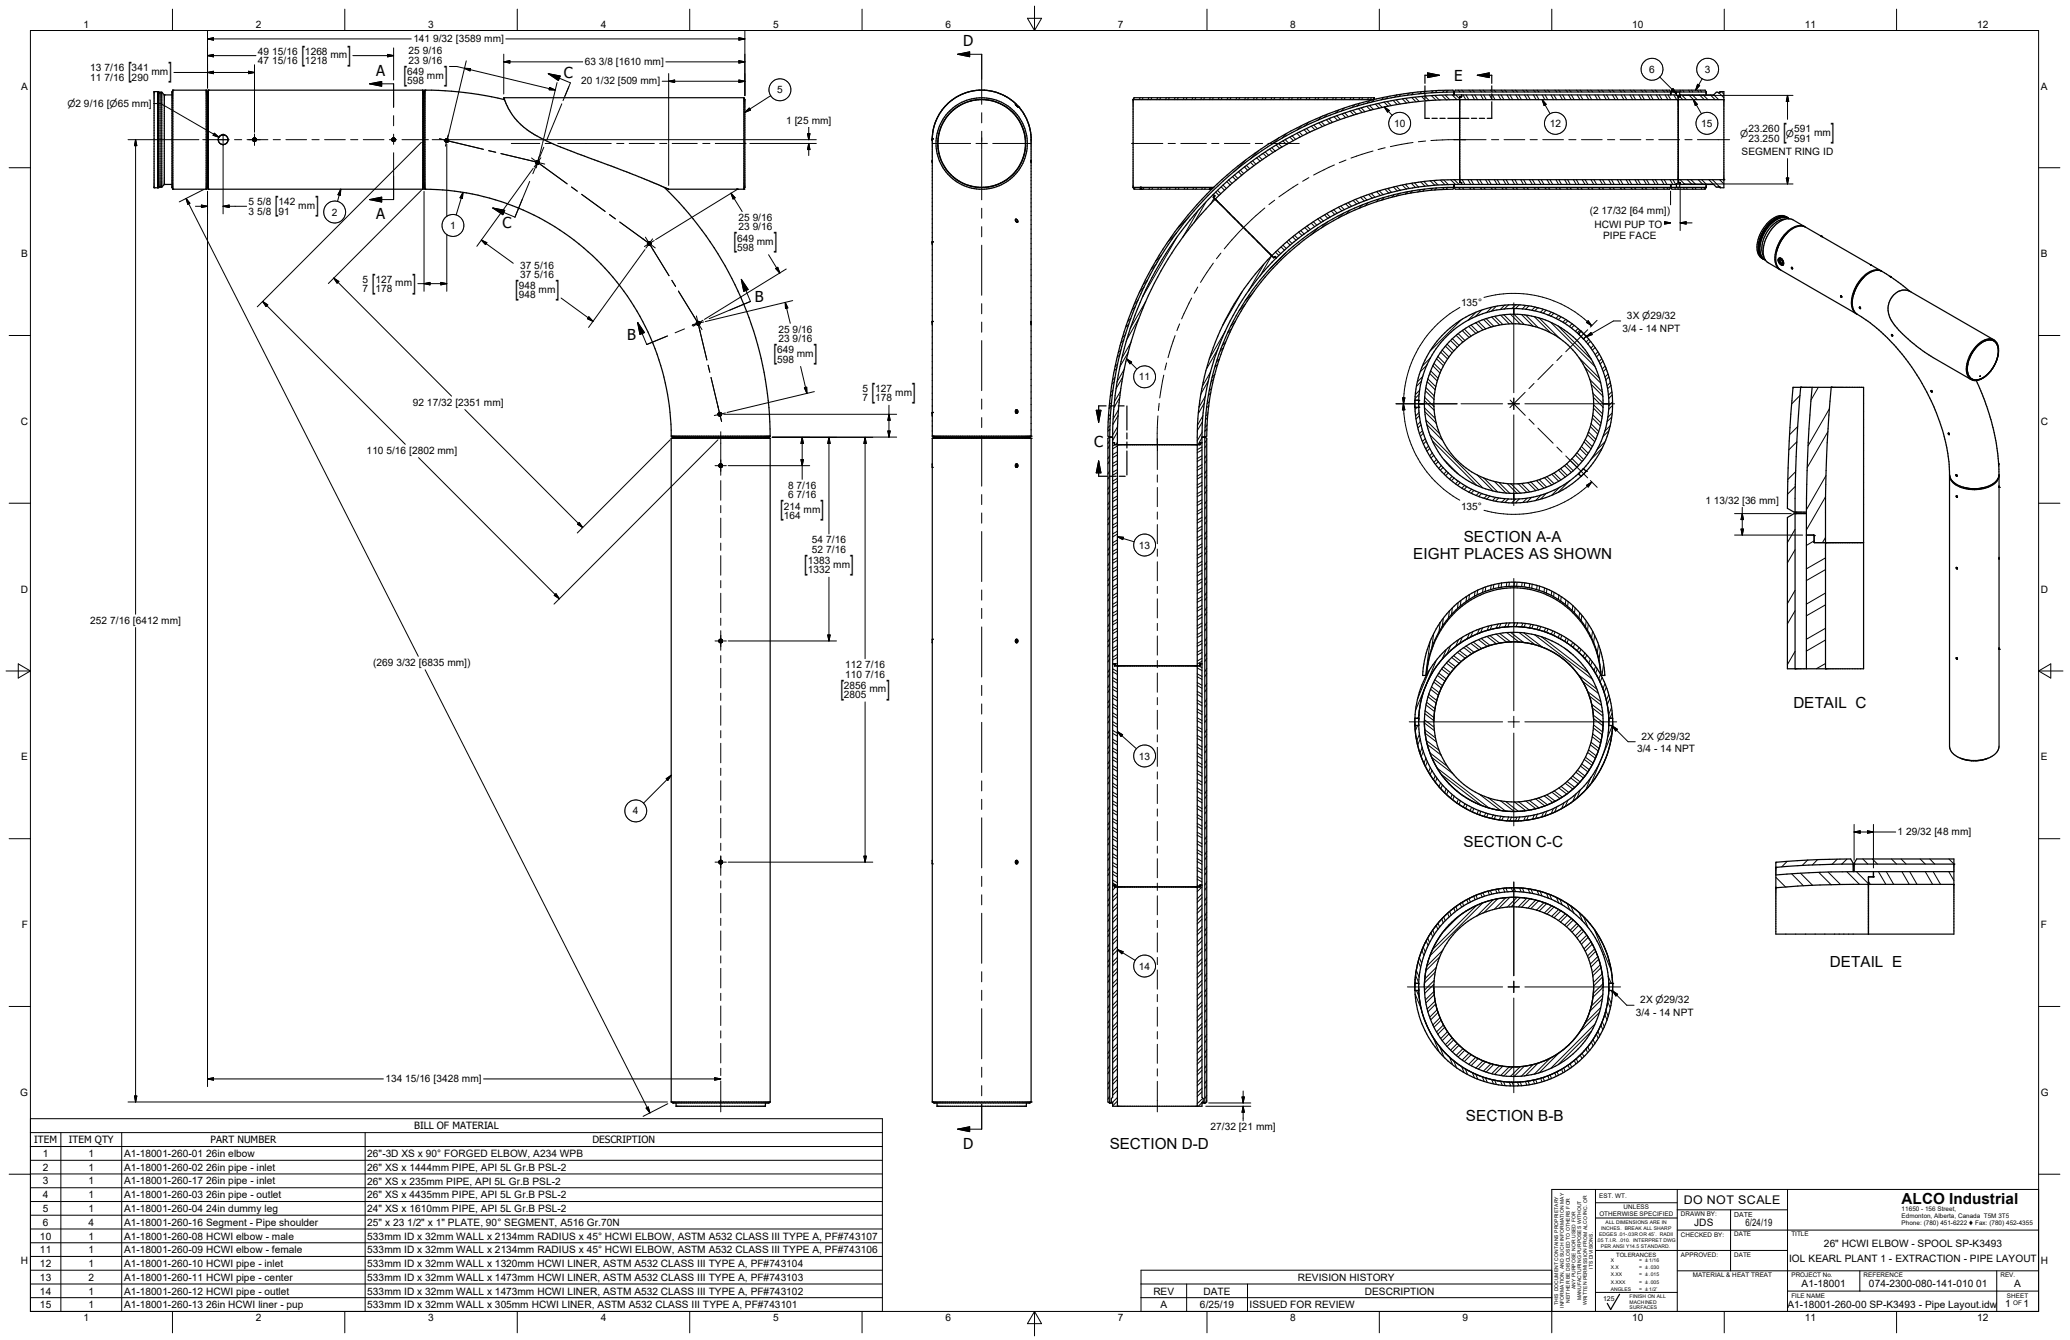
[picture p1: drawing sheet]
<svg xmlns="http://www.w3.org/2000/svg" width="432mm" height="279mm" viewBox="0 0 432 279" stroke-linecap="round" stroke-linejoin="round" font-family="sans-serif">
<defs><g id="words">
<g font-size="4.7">
<text x="26.7" y="16.3">[</text>
<text x="35.1" y="16.3">]</text>
<text x="62.9" y="12.8">[</text>
<text x="72.5" y="12.8">]</text>
<text x="84.2" y="17.1">[</text>
<text x="92.6" y="17.1">]</text>
<text x="372" y="29">[</text>
<text x="381.9" y="29">]</text>
<text x="57.4" y="44.2">[</text>
<text x="65.8" y="44.2">]</text>
<text x="153" y="51.8">[</text>
<text x="161.4" y="51.8">]</text>
<text x="77.6" y="60.4">[</text>
<text x="86" y="60.4">]</text>
<text x="107.5" y="61.7">[</text>
<text x="115.9" y="61.7">]</text>
<text x="161.3" y="75.1">[</text>
<text x="169.8" y="75.1">]</text>
<text x="181.8" y="83.2">[</text>
<text x="190.3" y="83.2">]</text>
<text x="162.7" y="107.7">[</text>
<text x="171.2" y="107.7">]</text>
<text x="167.7" y="119">[</text>
<text x="177.4" y="119">]</text>
<text x="175.3" y="145">[</text>
<text x="184.9" y="145">]</text>
</g>
<g font-size="3.2">
<text x="305.3" y="113">SECTION A-A</text>
<text x="294.8" y="116.6">EIGHT PLACES AS SHOWN</text>
<text x="374.1" y="147.7">DETAIL C</text>
<text x="305.3" y="176.7">SECTION C-C</text>
<text x="381.7" y="201.6">DETAIL E</text>
<text x="305.8" y="233.6">SECTION B-B</text>
<text x="231.5" y="239.7">SECTION D-D</text>
<text x="396.7" y="251.1">ALCO Industrial</text>
</g>
<g font-size="3.1">
<text x="200.9" y="9.6">D</text>
<text x="78.4" y="15.7">A</text>
<text x="117.6" y="16.3">C</text>
<text x="303.3" y="16.8">E</text>
<text x="78.4" y="45.7">A</text>
<text x="104.8" y="47.5">C</text>
<text x="157.5" y="63">B</text>
<text x="130.8" y="70.9">B</text>
<text x="228.2" y="93.2">C</text>
<text x="200.9" y="239.5">D</text>
</g>
<text font-size="2.5" x="351.2" y="251">DO NOT SCALE</text>
<g font-size="2.1">
<text x="17.4" y="5.9">1</text>
<text x="53.4" y="5.9">2</text>
<text x="89.3" y="5.9">3</text>
<text x="125.3" y="5.9">4</text>
<text x="161.3" y="5.9">5</text>
<text x="197.2" y="5.9">6</text>
<text x="233.2" y="5.9">7</text>
<text x="269.2" y="5.9">8</text>
<text x="305.1" y="5.9">9</text>
<text x="340.5" y="5.9">10</text>
<text x="376.5" y="5.9">11</text>
<text x="412.4" y="5.9">12</text>
<text x="53.8" y="11.4">49 15/16</text>
<text x="63.6" y="11.4">1268</text>
<text x="85.2" y="11.3">25 9/16</text>
<text x="86.2" y="8.7">141 9/32 [3589 mm]</text>
<text x="18.8" y="14.9">13 7/16</text>
<text x="18.8" y="16.8">11 7/16</text>
<text x="27.4" y="14.9">341</text>
<text x="27.4" y="16.8">290</text>
<text x="31.6" y="15.7">mm</text>
<text x="53.8" y="13.3">47 15/16</text>
<text x="63.6" y="13.3">1218</text>
<text x="68.9" y="12.2">mm</text>
<text x="85" y="15.6">649</text>
<text x="85" y="17.6">598</text>
<text x="85.2" y="13.3">23 9/16</text>
<text x="89.1" y="16.4">mm</text>
<text x="121.2" y="17.5">20 1/32 [509 mm]</text>
<text x="122" y="13.5">63 3/8 [1610 mm]</text>
<text x="344" y="15.2">6</text>
<text x="355.6" y="15.2">3</text>
<text x="4.4" y="18.7">A</text>
<text x="162.1" y="19.5">5</text>
<text x="425.7" y="18.7">A</text>
<text x="164" y="25.8">1 [25 mm]</text>
<text x="290.8" y="26.5">10</text>
<text x="323.3" y="26.5">12</text>
<text x="354.9" y="26.5">15</text>
<text x="364.8" y="27.6">23.260</text>
<text x="364.8" y="29.5">23.250</text>
<text x="374.3" y="27.6">591</text>
<text x="374.3" y="29.5">591</text>
<text x="378.4" y="28.4">mm</text>
<text x="363.3" y="32.3">SEGMENT RING ID</text>
<text x="51.9" y="42.8">5 5/8</text>
<text x="51.9" y="44.7">3 5/8</text>
<text x="58.1" y="42.8">142</text>
<text x="58.1" y="44.7">91</text>
<text x="62.2" y="43.6">mm</text>
<text x="69.2" y="45">2</text>
<text x="93.9" y="47.8">1</text>
<text x="154.1" y="46.1">25 9/16</text>
<text x="331.6" y="44.7">(2 17/32 [64 mm])</text>
<text x="332.6" y="47.5">HCWI PUP TO</text>
<text x="4.4" y="53.6">B</text>
<text x="153.8" y="50.4">649</text>
<text x="153.8" y="52.3">598</text>
<text x="154.1" y="48">23 9/16</text>
<text x="157.9" y="51.1">mm</text>
<text x="334.4" y="49.9">PIPE FACE</text>
<text x="425.7" y="53.6">B</text>
<text x="75.7" y="58.9">5</text>
<text x="78.3" y="59">127</text>
<text x="82.5" y="59.7">mm</text>
<text x="108.5" y="56">37 5/16</text>
<text x="108.5" y="58">37 5/16</text>
<text x="75.7" y="60.8">7</text>
<text x="78.3" y="60.9">178</text>
<text x="108.2" y="60.3">948</text>
<text x="108.2" y="62.2">948</text>
<text x="112.4" y="61.1">mm</text>
<text x="304.8" y="63.7">135°</text>
<text x="162.4" y="69.4">25 9/16</text>
<text x="162.4" y="71.3">23 9/16</text>
<text x="338.5" y="69.2">3/4 - 14 NPT</text>
<text x="339.4" y="66.5">3X n29/32</text>
<text x="162.1" y="73.7">649</text>
<text x="162.1" y="75.6">598</text>
<text x="166.2" y="74.5">mm</text>
<text x="179.9" y="81.7">5</text>
<text x="179.9" y="83.7">7</text>
<text x="182.6" y="81.7">127</text>
<text x="182.6" y="83.7">178</text>
<text x="186.7" y="82.6">mm</text>
<text x="237.6" y="79.3">11</text>
<text x="4.3" y="88.6">C</text>
<text x="86.1" y="84.6">92 17/32 [2351 mm]</text>
<text x="425.7" y="88.6">C</text>
<text x="76.5" y="94.6">110 5/16 [2802 mm]</text>
<text x="164.4" y="101.9">8 7/16</text>
<text x="163.5" y="106.3">214</text>
<text x="164.4" y="103.9">6 7/16</text>
<text x="167.6" y="107">mm</text>
<text x="304.8" y="106.3">135°</text>
<text x="355.7" y="105">1 13/32 [36 mm]</text>
<text x="163.5" y="108.2">164</text>
<text x="169.4" y="113.3">54 7/16</text>
<text x="168.5" y="117.6">1383</text>
<text x="168.5" y="119.6">1332</text>
<text x="169.4" y="115.3">52 7/16</text>
<text x="173.8" y="118.4">mm</text>
<text x="237.6" y="114.4">13</text>
<text x="4.3" y="123.6">D</text>
<text x="425.7" y="123.6">D</text>
<text x="18.8" y="130.1">252 7/16 [6412 mm]</text>
<text x="77.8" y="138.8">(269 3/32 [6835 mm])</text>
<text x="176" y="143.6">2856</text>
<text x="176.3" y="139.3">112 7/16</text>
<text x="176.3" y="141.3">110 7/16</text>
<text x="176" y="145.5">2805</text>
<text x="181.4" y="144.4">mm</text>
<text x="342.4" y="154.2">2X n29/32</text>
<text x="4.4" y="158.5">E</text>
<text x="237.6" y="158.4">13</text>
<text x="341.5" y="156.9">3/4 - 14 NPT</text>
<text x="425.7" y="158.5">E</text>
<text x="132" y="169.8">4</text>
<text x="395.8" y="174">1 29/32 [48 mm]</text>
<text x="4.5" y="193.5">F</text>
<text x="425.7" y="193.5">F</text>
<text x="237.6" y="202.2">14</text>
<text x="342.1" y="209.2">2X n29/32</text>
<text x="341.3" y="211.8">3/4 - 14 NPT</text>
<text x="80.4" y="225.5">134 15/16 [3428 mm]</text>
<text x="4.2" y="228.5">G</text>
<text x="425.7" y="228.5">G</text>
<text x="7.2" y="238.4">ITEM</text>
<text x="14.4" y="238.4">ITEM QTY</text>
<text x="43.9" y="238.4">PART NUMBER</text>
<text x="86.4" y="235.5">BILL OF MATERIAL</text>
<text x="123.6" y="238.4">DESCRIPTION</text>
<text x="252.5" y="235.6">27/32 [21 mm]</text>
<text x="8.9" y="241.3">1</text>
<text x="8.9" y="244.1">2</text>
<text x="18.5" y="241.3">1</text>
<text x="18.5" y="244.1">1</text>
<text x="25.9" y="241.3">A1-18001-260-01 26in elbow</text>
<text x="25.9" y="244.1">A1-18001-260-02 26in pipe - inlet</text>
<text x="76.6" y="241.3">26&quot;-3D XS x 90° FORGED ELBOW, A234 WPB</text>
<text x="76.6" y="244.1">26&quot; XS x 1444mm PIPE, API 5L Gr.B PSL-2</text>
<text x="8.9" y="247">3</text>
<text x="8.9" y="249.9">4</text>
<text x="18.5" y="247">1</text>
<text x="18.5" y="249.9">1</text>
<text x="25.9" y="247">A1-18001-260-17 26in pipe - inlet</text>
<text x="25.9" y="249.9">A1-18001-260-03 26in pipe - outlet</text>
<text x="76.6" y="247">26&quot; XS x 235mm PIPE, API 5L Gr.B PSL-2</text>
<text x="76.6" y="249.9">26&quot; XS x 4435mm PIPE, API 5L Gr.B PSL-2</text>
<text x="8.9" y="252.7">5</text>
<text x="8.9" y="255.6">6</text>
<text x="18.5" y="252.7">1</text>
<text x="18.5" y="255.6">4</text>
<text x="25.9" y="252.7">A1-18001-260-04 24in dummy leg</text>
<text x="25.9" y="255.6">A1-18001-260-16 Segment - Pipe shoulder</text>
<text x="76.6" y="252.7">24&quot; XS x 1610mm PIPE, API 5L Gr.B PSL-2</text>
<text x="76.6" y="255.6">25&quot; x 23 1/2&quot; x 1&quot; PLATE, 90° SEGMENT, A516 Gr.70N</text>
<text x="353.4" y="255.7">JDS</text>
<text x="364.1" y="255.7">6/24/19</text>
<text x="4.3" y="263.5">H</text>
<text x="8.3" y="258.4">10</text>
<text x="8.3" y="261.3">11</text>
<text x="18.5" y="258.4">1</text>
<text x="18.5" y="261.3">1</text>
<text x="25.9" y="258.4">A1-18001-260-08 HCWI elbow - male</text>
<text x="25.9" y="261.3">A1-18001-260-09 HCWI elbow - female</text>
<text x="76.6" y="258.4">533mm ID x 32mm WALL x 2134mm RADIUS x 45° HCWI ELBOW, ASTM A532 CLASS III TYPE A, PF#743107</text>
<text x="76.6" y="261.3">533mm ID x 32mm WALL x 2134mm RADIUS x 45° HCWI ELBOW, ASTM A532 CLASS III TYPE A, PF#743106</text>
<text x="373.2" y="263.2">IOL KEARL PLANT 1 - EXTRACTION - PIPE LAYOUT</text>
<text x="380.5" y="260">26&quot; HCWI ELBOW - SPOOL SP-K3493</text>
<text x="425.7" y="263.5">H</text>
<text x="8.3" y="264.2">12</text>
<text x="8.3" y="267">13</text>
<text x="8.3" y="269.9">14</text>
<text x="18.5" y="264.2">1</text>
<text x="18.5" y="267">2</text>
<text x="18.5" y="269.9">1</text>
<text x="25.9" y="264.2">A1-18001-260-10 HCWI pipe - inlet</text>
<text x="25.9" y="267">A1-18001-260-11 HCWI pipe - center</text>
<text x="25.9" y="269.9">A1-18001-260-12 HCWI pipe - outlet</text>
<text x="76.6" y="264.2">533mm ID x 32mm WALL x 1320mm HCWI LINER, ASTM A532 CLASS III TYPE A, PF#743104</text>
<text x="76.6" y="267">533mm ID x 32mm WALL x 1473mm HCWI LINER, ASTM A532 CLASS III TYPE A, PF#743103</text>
<text x="76.6" y="269.9">533mm ID x 32mm WALL x 1473mm HCWI LINER, ASTM A532 CLASS III TYPE A, PF#743102</text>
<text x="240.6" y="269.9">REV</text>
<text x="251" y="269.9">DATE</text>
<text x="270.7" y="267">REVISION HISTORY</text>
<text x="284.7" y="269.9">DESCRIPTION</text>
<text x="375.8" y="268.4">A1-18001</text>
<text x="389.9" y="268.4">074-2300-080-141-010 01</text>
<text x="420.2" y="268.4">A</text>
<text x="8.3" y="272.8">15</text>
<text x="17.4" y="275.5">1</text>
<text x="18.5" y="272.8">1</text>
<text x="25.9" y="272.8">A1-18001-260-13 26in HCWI liner - pup</text>
<text x="53.4" y="275.5">2</text>
<text x="76.6" y="272.8">533mm ID x 32mm WALL x 305mm HCWI LINER, ASTM A532 CLASS III TYPE A, PF#743101</text>
<text x="89.3" y="275.5">3</text>
<text x="125.3" y="275.5">4</text>
<text x="161.3" y="275.5">5</text>
<text x="197.2" y="275.5">6</text>
<text x="233.2" y="275.5">7</text>
<text x="242.1" y="272.8">A</text>
<text x="250.3" y="272.8">6/25/19</text>
<text x="260.7" y="272.8">ISSUED FOR REVIEW</text>
<text x="269.2" y="275.5">8</text>
<text x="305.1" y="275.5">9</text>
<text x="340.5" y="275.5">10</text>
<text x="372.8" y="272.6">A1-18001-260-00 SP-K3493 - Pipe Layout.idw</text>
<text x="376.5" y="275.5">11</text>
<text x="412.4" y="275.5">12</text>
<text x="418.3" y="272.6">1</text>
<text x="422.1" y="272.6">1</text>
</g>
<g font-size="2">
<text x="14.1" y="22.4">n2 9/16 [n65 mm]</text>
<text x="363" y="28.5">n</text>
<text x="372.5" y="28.6">n</text>
</g>
<g font-size="1.4">
<text x="361.7" y="253.7">DATE</text>
<text x="334.4" y="271.3">125</text>
</g>
<g font-size="1.3">
<text x="333.6" y="249.9">EST. WT.</text>
<text x="333.6" y="253.6">OTHERWISE SPECIFIED</text>
<text x="338.7" y="252.1">UNLESS</text>
<text x="350.7" y="253.6">DRAWN BY:</text>
<text x="350.7" y="257.9">CHECKED BY:</text>
<text x="361.7" y="257.8">DATE</text>
<text x="373.7" y="257.8">TITLE</text>
<text x="396.7" y="252.6">11650 - 156 Street,</text>
<text x="396.7" y="254">Edmonton, Alberta, Canada T5M 3T5</text>
<text x="396.7" y="255.5">Phone: (780) 451-6222 t Fax: (780) 452-4355</text>
<text x="350.7" y="262.1">APPROVED:</text>
<text x="361.7" y="262.1">DATE</text>
<text x="353.1" y="266.3">MATERIAL &amp; HEAT TREAT</text>
<text x="373.7" y="266.3">PROJECT No.</text>
<text x="388.8" y="266.3">REFERENCE</text>
<text x="417.3" y="266.3">REV.</text>
<text x="373.7" y="270.6">FILE NAME</text>
<text x="418.6" y="270.6">SHEET</text>
<text x="420" y="272.1">OF</text>
</g>
<text font-size="1.2" x="337.1" y="262.1">TOLERANCES</text>
<g font-size="1">
<text x="333.6" y="257.7">EDGES .01-.03R OR 45~. RADII</text>
<text x="334" y="256.4">INCHES. BREAK ALL SHARP</text>
<text x="334.9" y="255.2">ALL DIMENSIONS ARE IN</text>
<text x="333.1" y="259">.05 T.I.R. .010. INTERPRET DWG</text>
<text x="334" y="260.3">PER ANSI Y14.5 STANDARD.</text>
<text x="336" y="263">X</text>
<text x="341.9" y="263.1">= `1/16</text>
<text x="328.6" y="268.8" transform="rotate(-90 328.6 268.8)">ANY PURPOSE NOR USED FOR</text>
<text x="332.2" y="264.5" transform="rotate(-90 332.2 264.5)">ITS DIVISIONS.</text>
<text x="336" y="264.6">X.X</text>
<text x="336" y="266.1">X.XX</text>
<text x="336" y="267.6">X.XXX</text>
<text x="336" y="269.1">ANGLES</text>
<text x="341.9" y="264.6">= `.030</text>
<text x="341.9" y="266.1">= `.015</text>
<text x="341.9" y="267.7">= `.005</text>
<text x="341.9" y="269.2">= `1/2~</text>
<text x="325" y="272" transform="rotate(-90 325 272)">THIS DOCUMENT CONTAINS PROPRIETARY</text>
<text x="326.2" y="272.7" transform="rotate(-90 326.2 272.7)">INFORMATION, AND SUCH INFORMATION MAY</text>
<text x="327.4" y="271.7" transform="rotate(-90 327.4 271.7)">NEITHER BE DISCLOSED TO OTHERS FOR</text>
<text x="329.8" y="271.1" transform="rotate(-90 329.8 271.1)">MANUFACTURING PURPOSES WITHOUT</text>
<text x="331" y="272.1" transform="rotate(-90 331 272.1)">WRITTEN PERMISSION FROM ALCO INC. OR</text>
<text x="339.9" y="270.6">FINISH ON ALL</text>
<text x="339.9" y="271.8">MACHINED</text>
<text x="339.9" y="273">SURFACES</text>
</g>
</g></defs>
<g fill="none" stroke="#000" stroke-width=".25">
<path d="M32.1 19.1h.1M32.1 19.1v20M32.1 19.1h.8M32.9 19.1h.1M32.9 19.1v20M33 19.2h.1M33 19.2v19.8M33 19.2h.4M33.4 19.2v19.8M33.4 19.2h.3M33.7 19.2v19.8M33.7 19.2l.6 .6"/>
<path d="M34.3 19.8h.1M34.3 19.8h1.6M34.3 19.8v18.7M36.1 18.8h.1M36.1 18.8h6.9M36.1 18.8v20.7M36.1 18.8l-.2 .3v20l.2 .4M43 18.8h.1M43 18.8v20.7M43 18.8l.2 .3v20l-.2 .4M43.2 19.8h.1M43.5 18.8h.1"/>
<path d="M43.5 18.8h44.7M43.5 18.8v20.7M43.5 18.8l-.2 .3v20l.2 .4M88.2 18.8h.1M88.2 18.8v20.7M88.2 18.8l.2 .3v20l-.2 .4M88.4 19.8h.1M88.7 18.8h.1M88.7 18.8v20.7M88.7 18.8l-.2 .3v20l.2 .4M88.7 18.8a71.6 71.6 0 0 1 16.5 2M204.3 18.8a10.1 10.1 0 0 0-4.8 1.5"/>
<path d="M205.3 18.8a10.1 10.1 0 0 1 4.8 1.5M297.2 17.9v1.1M297.2 19.6v1.1M297.8 15.7h-.6v1.7M303.3 19.8v-.7l-.2-.3a72.2 72.2 0 0 0-72 72.1l.3 .2h.7M303.3 19.2a71.9 71.9 0 0 0-71.8 71.9M303.4 19.8v-.7l.2-.3h44.7l.2 .3v.7M303.4 19.2h45.1M304.9 19.8v.4h-.4M310.6 15.7h.6v1.7M311.2 17.9v1.1M311.2 19.6v1.1"/>
<path d="M348.6 19.8v-.7l.2-.3h6.9l.2 .3v.7M348.6 19.2h7.3M349.7 19.8h-47.9a71.2 71.2 0 0 0-48.7 20.7M349.7 19.2v.7h.8M350.4 19.9h.1M350.4 19.2v.7M32.1 39.1h.1M32.1 39.1h.8M32.9 39.1h.1M33 39h.1M33 39h.4M33.4 39h.3"/>
<path d="M34.3 38.5h.1M34.3 38.5h1.6M34.3 38.5l-.6 .5M36.1 39.5h.1M36.1 39.5h6.9M43 39.5h.1M43.2 38.5h.1M43.5 39.5h.1M43.5 39.5h44.7M52.8 29v.3M52.8 29.3v.1M52.8 28.9v.1"/>
<path d="M52.8 29.4l.2 .1M53 28.8l-.2 .1M53 28.8h.2M53 29.5h.2M53.2 28.8l.2 .1M53.4 28.9v.1M53.4 28.9l.1 .1M53.4 29.3l-.2 .2M53.4 29v.2M53.4 29.3h.1M53.4 29.2v.1M53.5 29.2l-.1 .1"/>
<path d="M81.8 29v.2M81.8 29.2l.2 .3M82 28.8l-.2 .2M82 28.8h.2M82 29.5h.2M82.2 28.8l.3 .2M82.4 29v.3M82.5 29v.3M82.5 29.3l-.3 .2M88.2 39.5h.1M88.4 38.5h.1M88.7 39.5h.1"/>
<path d="M88.7 39.5a51.6 51.6 0 0 1 51.3 51.4M92.8 29.2l.1 .3M92.9 29.5v.1M92.9 29.5l.1 .1M92.9 29.1l-.1 .1M93 29.6h.1M93 29.6l.2 .1M93.1 28.9l-.2 .2M93.2 28.9l.2 .1M93.3 28.9l-.4 .2M93.3 29h.1M93.4 29.6h-.4"/>
<path d="M93.4 29.6l-.1 .1M93.4 29.6h.1M93.4 29l.1 .1M93.5 29.1h.1M93.5 29.1l.1 .3M93.6 29.4l-.2 .2M105.1 20.4h50.1M105.1 20.4a13.8 13.8 0 0 0 7.6 8.3 205.2 205.2 0 0 0 17.4 6.9l9.4 3.9h15.7M111.8 33.7v.3M111.8 34l.2 .2M111.9 33.6l-.1 .1M112 34.2h.3"/>
<path d="M112.1 33.5h.1M112.1 33.5l-.2 .1M112.1 33.5h-.2M112.2 33.5l.1 .1M112.2 33.5h.1M112.3 34.1v.1M112.3 33.5l.1 .2M112.3 33.6l.1 .1M112.4 34l-.1 .1M112.4 33.7v.3M112.4 34.1l-.1 .1M138.6 39.1a72.4 72.4 0 0 1 22.1 51.8"/>
<path d="M153.9 39.5h.1M155.2 39.5h.1M155.2 20.4v19.1M155.2 20.4l.2 .4v18.3l-.2 .4M194.5 28.9h.1M195.9 23.8a10.2 10.2 0 0 0-1.4 4.8M195.9 23.8a10.2 10.2 0 0 0-1.4 4.8v62.3M197.7 24.1a9.2 9.2 0 0 0-1.3 9.4M198 23.7a9.2 9.2 0 0 1 13.7 .3 9.2 9.2 0 0 1-1.9 13.6 9.2 9.2 0 0 1-13.2-3.6M199.5 20.3a10.2 10.2 0 0 1 10.6 0M199.5 20.3a9.9 9.9 0 0 0-3.6 3.5M199.5 20.3a10.2 10.2 0 0 0-3.6 3.5"/>
<path d="M210.1 20.3a10 10 0 0 1 3.5 3.5M210.1 20.3l1.8 1.3M211.8 21.8h.1M211.9 21.8l.3 .4M212.1 21.8l1.5 2M212.2 22.2l.1 .1M212.3 22.3h.1M212.6 25.2a9.1 9.1 0 0 0-14.7-1.3 9.1 9.1 0 0 0 3.2 14.4M212.8 25.4a9.2 9.2 0 0 1-1.1 10.5 9.2 9.2 0 0 1-10.2 2.6M213.6 23.8a10.6 10.6 0 0 1 1.5 4.8M213.6 23.8a10.2 10.2 0 0 1 1.5 4.8v62.3M236.4 39.1h16.8"/>
<path d="M237.9 39.1h.1M237.9 39.5h.1M237.9 39.1v.4M238.1 39.5h.1M238.1 39.1v.4M252.3 39.5h.1M252.3 39.4v.1M252.3 39.4h.1M253.2 39.1l-.9 .4M253.2 39.1l-.8 .3M286.7 20.4h-50.1l-.2 .3v18.4l.2 .4h15.7M286.7 20.4l-.2 .4h-50.1"/>
<path d="M286.7 20.4l-.2 .4M297.2 21.2v3.5h1M298.7 24.7h1.1M300.4 24.7h1.1M302 24.7h4.4M303.3 38.5v.6l-.2 .4a51.6 51.6 0 0 0-51.4 51.4l-.3 .2h-.7M303.3 38.5h46.4M303.3 39.1a52.1 52.1 0 0 0-52 52M303.3 38.5a52.7 52.7 0 0 0-37 15.2M303.4 38.5v.6l.2 .4h44.7l.2-.4v-.6M303.4 39.1h45.1M304.5 20.2h.1"/>
<path d="M304.5 37.5h.1M304.5 38.1h.1M304.5 20.2v17.9M304.5 38v.1M304.5 38.1h.4M304.9 38.1h.1M304.9 38.1v.4M306.9 24.7h1.1M308.6 24.7h1.1M311.2 21.2v3.5h-1M348.6 38.5v.6l.2 .4h6.9l.2-.4v-.6M348.6 39.1h7.3"/>
<path d="M350.1 37.5h.1M350.1 38v.1M350.1 38.1v-17.9h.4v-.4h7l.5-.6 .6 .1 .2-.2h.8v20l-.8-.1M350.1 38.1h.4M350.4 38.4v.7M350.5 38.1h.1M350.5 38.1v.4h7l.5 .5h.8M350.5 38.4h-.8v.7M359.6 37.5h.1M359.6 20.8h-56.3a70.2 70.2 0 0 0-49.8 20.7M359.6 37.5h-56.3a53.4 53.4 0 0 0-38 15.8M135.1 50.8v.1"/>
<path d="M135.1 50.7v.2M135.1 50.9v.1M135.1 50.7h.1M135.1 50.6v.1M135.1 51l.1 .1M135.2 51.1h.1M135.3 50.4h.2M135.3 50.4l-.2 .2M135.3 51.1h.2M135.4 50.4h-.1M135.5 50.4h.1M135.5 50.4l.2 .2"/>
<path d="M135.5 50.4l.2 .1M135.7 51.1h-.2M135.7 50.5v.1M135.7 50.6l.1 .4-.3 .1M135.7 50.6l.1 .1M135.8 50.8l-.1 .2M194.5 50.4h.1M211.8 46l.2 .2M212 46.2l.3 .1M212 45.7l-.2 .1v.2M212 45.7h.1M212.1 45.7l.2 .3v.3"/>
<path d="M212.3 46.3h.1M253.1 40.5l.2 .4M253.1 40.5a71.3 71.3 0 0 0-21 49.2v139.1l-.3 .3v.7l.3 .1M253.3 40.9h.1M253.3 40.9l-.2 .2 .4 .4M253.5 41.5l11.8 11.8M253.5 41.5a70.7 70.7 0 0 0-20.4 48.2v141M265.2 53.3h.1M265.3 53.3l.4 .4M265.3 53.3a53.7 53.7 0 0 0-15.6 37.8v139.6M265.7 53.7h.1M266 53.5l-.3 .2"/>
<path d="M266 53.5l.3 .2M266 53.5h.1M266.3 53.7a52.8 52.8 0 0 0-15.6 37.4M366.8 52l.1 .3M366.9 52.3v.3M366.9 52v.3M366.9 50.7a3.6 3.6 0 0 0 .4 2.9M366.9 51.2v.3M366.9 50.7l-.1 1.6M366.9 50.7v1.4l.4 1.3M366.9 51.2l.1 1.5 .4 .7M367 51.8v.3"/>
<path d="M367 52.8l.1 .3M367 51.2l.1 1.5M367 50.1l-.1 .4M367 52.5l.1 .2M367.1 53.1l.2 .4M367.1 53.1l-.2-.5 .3 .7 .8 .7M367.1 52.7l.1 .2M367.1 53l.3 .4M367.2 49.7l-.3 1M367.3 50.1l-.3 1M367.3 53.5l.5 .5M367.3 53.6l.5 .4"/>
<path d="M367.3 53.5l.7 .6M367.4 53.5l.5 .5M367.4 53.4l.4 .5M367.5 48.9l-.3 .7M367.5 48.9l-.3 .8M367.5 49.2l-.1 .3M367.6 49.2l-.3 .7M367.6 48.6l-.5 1.4-.2 1.2M367.7 48.6l-.2 .3M367.8 54l.2 .1M367.8 48.4l-.8 2.1M367.8 54l.4 .2-.2-.1"/>
<path d="M367.8 48.5l-.5 1-.4 1.7M368 54.1h.1M368 54.1l.2 .1M368.2 54.1l.5 .6 2.6 1.5M368.2 48l-.2 .4a6.7 6.7 0 0 0-1 3.1M368.7 47.2l-.7 .9M369 47l-.7 .8M369 46.7l-1.3 1.9M369.5 46.4l-.5 .6M369.5 46.2l-1 1.1-.9 1.3M369.5 46.2l-.8 1M370 46l-.3 .2"/>
<path d="M370 46l-1 1M370 45.8l-.8 .7M370.1 45.8l-.6 .4M370.5 45.7h.1M370.5 45.7a7.5 7.5 0 0 0-2.9 3.5M370.5 45.7l-.3 .1M370.5 45.7l-.5 .3M370.6 45.5a7.6 7.6 0 0 0-3.8 5.7M370.6 45.5l-.5 .3M370.8 45.6l-.3 .1M370.9 45.4l-.3 .1M370.9 45.4l-.6 .3"/>
<path d="M371 53.9a.81 .81 0 0 1 1.1 .9l-.2 .5-.6-.3-.4-.6zM371.1 53.9h.1M371.1 45.3l-.2 .1M371.3 54.1l.5 .3v.6M371.3 54.1a.55 .55 0 0 0-.1 .6 .55 .55 0 0 0 .6 .3M371.3 45.4l.8-.1 .6 .1M371.3 45.4l-.3 .1M371.3 54.1v.4l.5 .4M371.3 45.4l-.8 .3M371.4 50.5l-.8 2M371.6 50.2a5.5 5.5 0 0 0-.7 5.7l.4 .3M371.6 45.3l-.3 .1"/>
<path d="M371.7 45.2h.7l.5 .3M371.7 45.2l-.7 .2M371.7 45.2a4.7 4.7 0 0 0-2.6 1.4M371.7 45.2l.8 .1M371.7 55.3h.1M371.8 54.9h.1M371.8 45.2a5.5 5.5 0 0 0-4 3.3M371.9 55.3h-.1M372 45.1l-1.3 .3M372 45.2h.3M372.1 55l-.1 .1M372.1 45.2l-.8 .1"/>
<path d="M372.1 45.1l.5 .1M372.4 45.7a5.6 5.6 0 0 0-4.4 3.9l-.2 .4a4 4 0 0 0 .1 3.5M372.6 45.3l.2 .1M372.6 45.2l.2 .1M372.6 45.2a3.3 3.3 0 0 0-3 .9M372.7 45.4l.3 .1M372.7 45.4a4.2 4.2 0 0 0-4 2.2 5.8 5.8 0 0 0-1.2 5.9l.5 .6M372.8 45.4l.4 .2M372.8 45.3l.2 .2M372.8 45.4h.1M372.8 45.3a3.1 3.1 0 0 0-3.8 .9 6.9 6.9 0 0 0-2.2 6.8l.4 .6 .6 .4M372.9 48.5l-1.3 1.7"/>
<path d="M373 45.5l.1 .1M373 45.5l.2 .1M373.9 56l-.2-.2 .2 .3M373.9 56v.1M376.5 47.3l-2.5-1.5a3.7 3.7 0 0 0-4.1 1.6 6.8 6.8 0 0 0-1.8 6.5l.1 .2M376.6 47.3a3.5 3.5 0 0 0-4.2 1.4 7.2 7.2 0 0 0-1.9 6.5l.3 .6 .7 .5 15.8 9.1M379.9 49.2h.1M379.9 49.2v.1M379.9 49.3l-3.3-1.9a2.97 2.97 0 0 0-3.3 .8l-.8 .7-.9 1.3M379.9 49.3l10.3 5.9M380 49.3h.1M387.7 59.1l-1 2.3"/>
<path d="M388.2 58.5l-.5 .6M388.6 58l-.4 .5M388.8 57.8l-.2 .2M390.1 55.2h.1M390.2 55.2v.1M390.2 55.3l2.2 1.2M390.2 55.3h.1M392.5 56.5a3.1 3.1 0 0 0-3.6 .9 7.6 7.6 0 0 0-2.5 6.8l.4 .9 .6 .4M394.3 57.6h.1M394.3 57.6v.1M394.3 57.7l.2 .1M394.5 57.8l-1-.6a3.1 3.1 0 0 0-4.5 .4l-.4 .4"/>
<path d="M394.5 57.8h.1M394.5 57.8l3.9 2.9M145.3 67.3v.2M145.3 67.5l.2 .3 .4-.1 .1-.2M145.3 67.2v.1M145.4 67.1l-.1 .1M145.5 67.1h.3M145.5 67.1h-.1M145.8 67.1l.1 .1M145.9 67.2l.1 .1M146 67.3v.2M194.5 67h.1"/>
<path d="M315.8 64.4h.1M315.8 64.3v1.2M329.3 69.6h.1M329.3 69.6a19.8 19.8 0 0 0-21.1-3.8 19.8 19.8 0 0 0-12.3 17.7M329.3 69.6l.9 1M329.8 69.1a20.6 20.6 0 0 0-21.9-4 20.6 20.6 0 0 0-12.7 18.4M329.8 69.1l-.5 .5M329.8 69.1l1 1M330.3 70.6v.1M330.3 70.7a19.9 19.9 0 0 1 0 27M330.9 70.1h.1M330.9 70.1a20.7 20.7 0 0 1 0 28.2"/>
<path d="M330.9 70.1l-.6 .6M384 61.7h.1v.3zM384.1 62h.1M386.7 61.4a3.6 3.6 0 0 0 .7 4.2 34.3 34.3 0 0 1 8.9 7.7 43.6 43.6 0 0 1 10.3 24.6l.1 1.3M386.7 61.4l-.1 .3M387.9 64.1l.2 .3M387.9 64l.2 .3M387.9 64v.1M388 64.1l.1 .1M388.1 64.3h.1M388.1 64.3v.1M394.7 69.8l.1 .2"/>
<path d="M394.7 69.7l-.1 .2 .2 .2-.1-.3M410.4 76.3a2.56 2.56 0 0 0 .8 2.6M410.4 76.3v.9M410.9 74.6l-.5 1.7M411.2 78.9l.4 .2M411.4 73.6l-.5 1M411.6 79.1l.9 .1M411.6 79.1l.4 .1M412.3 79.3a51 51 0 0 1 4.2 13.6l.4 3.8M412.8 71.9l-1.2 1.4-.7 1.3M412.8 79.1l-.6 .1M413.1 78.4v.1"/>
<path d="M413.1 78.4h.1M414.1 78.5l-1.4 .7M414.3 71a5.7 5.7 0 0 0-2.9 2.6M414.3 78.3l-1.3 .8M414.5 78.1a6.8 6.8 0 0 0 2.2-6.2 1.93 1.93 0 0 0-2.9-.9 7 7 0 0 0-3.5 6.9 1.94 1.94 0 0 0 3.2 1l1-.8M414.5 70.9h1l.6 .3M414.8 77.8l-.2 .2M415.1 70.9l-1.1 .2-1 .6M415.2 70.9a2.02 2.02 0 0 1 1.6 2.1M415.3 77.4l-1 .9M415.5 77l-.2 .4M415.9 70.9l-17.2-10a3.1 3.1 0 0 0-4.5 1.9 5.2 5.2 0 0 0 1.5 5.6 35.7 35.7 0 0 0 7.5 6.2l8 4.5"/>
<path d="M416.2 71.3a2.68 2.68 0 0 1 .6 2.2M416.2 75.8l-1 1.6M416.6 74.7l-.4 1.1M416.8 74.1l-.1 .4M416.8 73.6a7.3 7.3 0 0 1-1.3 3.3M416.8 73.3v.5M140 90.9l.4 .2M140 91.4v138.4M140 91.4h20.7M140 90.9h20.7M140.4 91.1h.1M140.4 91.1h19.9"/>
<path d="M141 91.1v.1M149.8 86.4v.1M149.8 86.5h.1M149.8 86.5l.2 .2M150 97.2v.1M150 97v.2M150 86.1l-.2 .4M150 86.7h.2M150 96.9v.1M150 97.3l.5 .1M150.2 96.8h.3M150.2 96.7h.3"/>
<path d="M150.2 96.7l-.2 .2M150.2 86.7h.1M150.3 86l-.3 .1M150.3 86v.1M150.3 86.7h-.1M150.3 86.1l.2 .1M150.4 86.7h-.1M150.4 86.7h-.2M150.4 86.6v.1M150.5 86.2v.1M150.5 96.7l.1 .1M150.5 96.8h.1"/>
<path d="M150.5 86.5l-.1 .1M150.5 86.3v.2M150.5 86.3h.1M150.5 86.4v.1M150.6 97.4h-.1M150.6 96.8l.1 .1M150.6 96.9l.1 .1M150.7 96.9v.3M150.7 97.2l-.2 .2M150.7 97.2l-.1 .1M150.7 97v.2M159.7 91.1v.1"/>
<path d="M160.3 91.1h.1M160.3 91.2h.1M160.3 91.2h-19.9l-.4 .2M160.3 91.2l.4 .2M160.7 90.9l-.4 .2M160.7 91.4v138.4M194.5 90.9h.1M194.5 86h.1M194.5 91.4h.1M194.5 97.4h.1M194.5 90.9h20.6M194.5 90.9l.3 .2h19.9l.4-.2"/>
<path d="M194.5 91.4h20.6M194.5 91.4v138.4M195.5 91.1v.1M211.9 85.5l.1 .3-.1 .3M211.9 96.8l.3-.1 .1 .3-.1 .4h-.3M211.9 85.5a.31 .31 0 0 1 .5 .3 .32 .32 0 0 1-.6 .2zM211.9 96.8v.6M211.9 96.8l.1 .2-.1 .4M212.3 97.2h.1M214.1 91.1v.1M214.7 91.2h.1M214.7 91.2h-19.9l-.3 .2"/>
<path d="M214.7 91.2l.4 .2M215.1 90.9h.1M215.1 91.4h.1M215.1 91.4v138.4M229.2 98.6v.7h1.8M230.7 84.6h-1.5v.9M231.4 84.6h1.2M231.5 91.2v138.8M231.6 99.3h1.2M232.1 91.2h-.7l-.3 .2v138.4l.3 .2h.7M232.1 92.3h.4v.4M232.5 92.7h.1"/>
<path d="M233.1 92.7h.1M233.2 84.6h1.3M233.5 99.3h1.2M235.1 84.7v5M235.1 90.3v1.2M235.1 92.2v1.2M235.1 94v5M250.3 92.3h.1M250.3 92.3v.4h-17.8M250.4 92.3h.3M250.7 91.2h.7l.3 .2v138.4l-.3 .2h-.7M250.7 91.1v137.7l.3 .3v.7h-.2"/>
<path d="M251.3 91.1h.1M251.3 91.2v138.8M295.2 84.9h.1M295.2 84.9a20.6 20.6 0 0 0 12.7 18.4 20.6 20.6 0 0 0 21.9-4l-.5-.6M295.2 83.5h.7M295.2 83.5v1.4M295.9 84.2h1.2M295.9 83.5h.1M295.9 84.9h.1M295.9 84.9a19.8 19.8 0 0 0 12.3 17.6 19.8 19.8 0 0 0 21.1-3.8M295.9 84.9h-.7M295.9 83.5v1.4"/>
<path d="M296 84.2h.1M297.1 84.2a18.6 18.6 0 0 1 18.7-18.7 18.6 18.6 0 0 1 18.6 18.7M297.1 84.2a18.6 18.6 0 0 0 18.7 18.7 18.6 18.6 0 0 0 18.6-18.7M329.3 98.7h.1M330.3 97.8h-.1M330.3 97.7l.6 .6M330.3 97.7l-1 1M330.8 98.3l-1 1M330.9 98.3h.1M334.4 84.2h1.2M335.5 84.2h.1M375.6 80.8h.1"/>
<path d="M375.6 80.8a289.3 289.3 0 0 0-1.2 26M378 80.8a303.2 303.2 0 0 0-1.2 26M382 80.8h.1M382 80.8l-.8 11.5-.4 8.7v38.4M402.8 81.4l.2 .4zM406.5 90.3l-.1 .1 .2 .2-.1-.2M406.5 90.3v.1M406.6 90.4v.1M406.7 99v.3M406.7 99.2a4.3 4.3 0 0 0 3.9 2.6h2.5M408.1 99l-.1 .2 .2 .1v-.1M408.1 99l.1 .1"/>
<path d="M408.1 99l.1 .2M416.9 96.6v.2M416.9 96.7l.1 2.4M416.9 96.6v.4M417 99.1v56.5a3.1 3.1 0 0 1-2.7 2.6 6.9 6.9 0 0 1-7.3-1.5l-.3-1.1v-56.5M417 99.2a4.4 4.4 0 0 1-3.9 2.6M417 99a2.94 2.94 0 0 1-2.5 2.7 7.1 7.1 0 0 1-7.4-1.4l-.4-1M315.8 104h.1M315.8 102.9v1.2M374.4 106.8h.1M374.4 107.1h.1M374.4 107.1v32.3"/>
<path d="M376.8 106.8h-2.6l-1.3-.8a298.1 298.1 0 0 1 1.1-25.2h14.7v58.6h-15.8v-31.5l1.3-.8h2.6M376.8 111.6h1.6l.1 1.5M376.8 106.8v32.6M378.3 111.6l.1 .1M378.4 111.7h.1M378.4 111.7l.1 1.4h10.2M380.8 113.1h.1M408.1 118.3l.2 .3-.1-.2M408.1 103.4a.17 .17 0 0 1 .2 .1 .17 .17 0 0 1-.1 .2zM408.1 118.3l.1 .1M408.1 118.3h.1M408.2 103.5l.1 .1"/>
<path d="M408.2 118.4l.1 .1M409.6 101.6l2 .3M413.1 101.8l-1.1 .1M414.1 101.6l-1 .2M417 101.6h.1M150 133.6v.3M150 133.4l.5-.1 .2 .2M150 133.9l.1 .1M150 133.4v.2M150 133.5l.4-.2 .3 .2M150 133.5v.1M150.1 134h.2"/>
<path d="M150.3 134h.1M150.7 133.5v.2M150.7 133.5v.3M150.7 133.8l-.3 .2M150.7 133.7v.1M194.5 133.3h.1M211.9 133.3a.32 .32 0 0 1 .4 .3 .32 .32 0 0 1-.4 .4M211.9 133.3v.7M211.9 133.3l.1 .3-.1 .4M212.2 133.9v.1M232.1 138.4h.4M232.5 138.4h.1"/>
<path d="M232.5 138.5v.3M232.5 138.8h17.8M232.5 138.8h.1M233.1 138.8h.1M250.3 138.4v.4M250.3 138.8h.1M250.4 138.4h.3M299.6 139l-1.6 2.6M300.2 138.3l-.3 .4M303.4 126.3a18.1 18.1 0 0 1 28.1 4.2 21.8 21.8 0 0 1 3.3 10.3h-.8a19.2 19.2 0 0 0-15.7-18.4 18.2 18.2 0 0 0-19.8 13.1l-.7 3-.3 2.3h-.7a21.4 21.4 0 0 1 6.6-14.5zM303.8 138.9l-1.4 1.6-1.1 1.8M304.3 138.5l-.3 .2"/>
<path d="M305.2 133.7l-2.4 1.8-2.3 2.4M305.2 133.7a19.7 19.7 0 0 0-7.2 7.9M306.5 136.6a16.5 16.5 0 0 0-5.2 5.7M306.5 136.6l-2.2 1.8M306.9 136.4l-.4 .2M309 135.2l-2.5 1.4M309 135.2l-1.9 1M310.3 134.7l-1.3 .5M310.9 134.6l-.4 .1M311.7 134.3l-2.7 .9M311.7 134.3l-.7 .2M312.4 134.2l-.7 .1"/>
<path d="M313.9 130.7a19.5 19.5 0 0 0-8.7 3M315.4 130.6l-1.6 .1M316.2 130.6a20.7 20.7 0 0 1 6.7 1.4M317.4 133.9l-2-.1-2.9 .4M317.4 133.9a16.9 16.9 0 0 0-5.7 .4M317.4 133.9a16.9 16.9 0 0 1 9.6 4.3M317.4 133.9a16.6 16.6 0 0 1 8.6 3.5M322.9 132a19.7 19.7 0 0 0-17.7 1.7M322.9 132l3.5 1.7M326.4 133.7a19.6 19.6 0 0 1 7.1 7.9M326.4 133.7l3.1 2.4 2.2 2.6M326.4 137.6l.6 .6"/>
<path d="M327 138.2a16.7 16.7 0 0 1 5.4 11.1M327 138.2l.8 .8a16.9 16.9 0 0 1 3.5 5.5l.6 1.9M331.9 139l1.6 2.6M374.4 139.4h.1M380.8 139.4h.1M408.1 137.2l.2 .3-.1-.3M408.1 137.1l.1 .1M408.1 137.1v.1M408.2 137.2l.1 .2M417 135.4h.1M295.1 151l.1 1.5M295.2 149.8v1.5"/>
<path d="M295.2 149.8h.1M295.2 151.3a20.6 20.6 0 0 0 8.7 16.1M295.2 149.8a20.6 20.6 0 0 1 20.6-20 20.6 20.6 0 0 1 20.6 20M295.3 152.9a20.3 20.3 0 0 0 2.3 7.5M295.9 150v1.2M295.9 151.2l-.7 .1M295.9 151.2a19.8 19.8 0 0 0 19.9 19.2 19.8 19.8 0 0 0 19.8-19.2M295.9 150.1v.4M296 148.6l-.1 1.5M297.1 143.8a19.4 19.4 0 0 0-1.2 6h-.7M297.1 150.5a18.7 18.7 0 0 0 5.2 13M297.1 143.8l-.6 2.2-.4 2.3"/>
<path d="M297.1 150.5a18.6 18.6 0 0 1 18.7-18.7 18.6 18.6 0 0 1 18.6 18.7M297.1 150.5a19.6 19.6 0 0 0 1 5.9M297.6 140.8a19.2 19.2 0 0 1 16-18.1 18.2 18.2 0 0 1 19.5 13.5l.6 2.3 .3 2.3M298 141.6l-.9 2.2M298.1 156.4a18.4 18.4 0 0 0 7.7 9.9M299.4 147.7l-.3 2.8M299.8 145.6l-.4 2.1M300 145.2l-.2 .5M300.4 144.1l-.7 1.9-.3 1.7M301.3 142.3l-.8 1.5M301.3 142.3l-1.2 2.6M332 146.6l.4 3.5"/>
<path d="M332.4 149.4v.8M332.4 150.1a16.7 16.7 0 0 1-16.4 17.1 16.7 16.7 0 0 1-16.9-16.7M332.6 158.5l-1.1 2M333.4 156.4l-.6 1.7M333.5 141.6l.9 2.2M333.7 155.5l-1.1 3-1.1 2M334.3 152.8l-.4 2.3M334.3 152.8l-.9 3.6M334.4 150.5l-.1 2.3M334.4 143.8l.7 2.2 .4 2.3M334.4 143.8l.8 2.8 .4 3.2M335.5 148.6l.1 1.5"/>
<path d="M335.6 149.8v.2M335.6 151.2l.8 .1M335.6 150v1.2M336.3 152.9a20.6 20.6 0 0 1-4 9.9M336.4 149.8v1.5M336.4 151.3a20.8 20.8 0 0 1-3.5 10.7M336.4 151l-.1 1.5M336.4 149.8h-.8M409 158.1a7.4 7.4 0 0 0 5.7 0M150 179.8v.1M150 179.9v.1M150 179.8v.2"/>
<path d="M150 179.6v.2M150 180l.1 .1M150.1 179.5h.5l.1 .4M150.1 179.5h.4l.2 .3M150.1 179.5l-.1 .1M150.7 179.9l-.2 .2M150.7 179.8v.1M150.7 179.9l-.1 .1M211.9 179.5v.6M211.9 179.5l.1 .2-.1 .4M212 179.4l-.1 .1M212.1 179.4l.2 .2v.4l-.4 .1"/>
<path d="M212.1 179.4h-.1M212.3 179.8v.1M297.8 160.7a20.3 20.3 0 0 0 6.1 6.7M302.6 163.7l1.7 1.5 1.5 1.1M303.9 167.4l1.3 .9M303.9 167.4l2.7 1.6 2.2 1M305.6 168.5l3.2 1.5M305.8 166.3l2 1.1 2.1 .8M308.8 170a21.4 21.4 0 0 0 8.6 1.1M308.8 170a20.7 20.7 0 0 0 14 0M309.9 168.2l3.6 .9M313.5 169.1l1.8 .1 2.7-.1"/>
<path d="M313.5 169.1l2.3 .1 2.2-.1M322.4 168l-2.1 .6-2.3 .5M322.8 170l-1.6 .5-3.1 .6M323.3 167.6l-.8 .3M325.7 166.3l-2 1.1M325.7 166.3a17.9 17.9 0 0 1-7.7 2.8M325.9 168.5l-3.1 1.5M327.7 167.4a22.2 22.2 0 0 1-4.9 2.6M327.7 167.4l-1.4 .9M328.5 166.8l-.8 .6M329 163.7l-1.7 1.5-1.6 1.1M331.5 160.5l-1 1.5a19 19 0 0 1-4.8 4.3"/>
<path d="M331.5 160.5l-.8 1.3-1.5 1.7M332.2 163a20.7 20.7 0 0 1-4.5 4.4M332.7 162.4l-1.3 1.7-2.5 2.4M150.1 180.1h.5M150.1 180.1h.1M194.5 180.1h.1M232.1 184.5h.4M232.5 184.5h.1M232.5 184.6v.3M232.5 184.9h.1M232.5 184.9h17.8M233.1 184.9h.1"/>
<path d="M250.3 184.5v.4M250.3 184.9h.1M250.4 184.5h.3M297.6 195.9l-1.3 2.9-.8 3.1M298.1 199.9l-.4 1.3-.4 2.3M298.1 199.9l-.8 3.6M300 195.8l-1.1 2-.8 2.1M300.9 191.5l-2 2.4-.9 1.4M302.3 192.8l-1.5 1.7-.8 1.3M303.9 188.9l-2.5 2M303.9 188.9a20.8 20.8 0 0 0-8.6 14.5M304.3 191.1l-1.7 1.5"/>
<path d="M305.8 190a18.4 18.4 0 0 0-5.8 5.8M305.8 190l-1.2 .9M308.8 186.3a20.8 20.8 0 0 1 14 0M308.8 186.3l-2.9 1.3-2 1.3M308.8 186.3l-.5 .2a19.9 19.9 0 0 0-4.4 2.4M308.8 186.3a20.5 20.5 0 0 1 14 0M309.9 188.1l-2.1 .8-2 1.1M309.9 188l-2.5 1-1.6 1M313.5 187.2l-3.6 .8M313.5 187.2l2.3-.1 2.2 .1M313.5 187.2l1.8-.1 2.7 .1M313.5 187.2l-3.6 .9"/>
<path d="M318 187.2l3.6 .8M318 187.2l3.7 .9M321.6 188l2.5 1 1.6 1M321.7 188.1l2 .8 2 1.1M322.8 186.3l2.8 1.3 2.1 1.3M322.8 186.3l3.1 1.5 1.8 1.1M325.7 190a19.2 19.2 0 0 1 5.8 5.8M325.7 190l1.3 .9M327.3 191.1l1.3 1.2 1.5 1.6M327.7 188.9a20.7 20.7 0 0 1 8.7 16.4M327.7 188.9l3 2.6M330.2 194l1.3 1.8"/>
<path d="M330.7 191.5l2 2.4 .8 1.4M331.5 195.8l1.1 2 .8 2.1M333.4 199.9l.3 .8M333.4 199.9l.9 3.6M333.9 195.9a21.3 21.3 0 0 1 2.5 9.1M370.4 180.9h.1M386.6 180.2h.1M386.6 181.7v-1.7l-.5-.9-6.8 .1-8.9 .6v15h37.2v-15.7h-20.3l-.5 .9v1.7M386.6 180.2l-9.3 .2-6.9 .5M386.6 181.7h21M386.6 181.7l-6.9 .2-9.3 .5M386.8 180.2h.1"/>
<path d="M386.8 180.2h20.8M389.8 182.8v.1M390.7 182.8h.1M390.7 182.8h-.9v12M390.8 182.7l-.1 .1M390.8 181.7v1.1M407.6 180.2h.1M407.6 184.4h-23.3l-7 .2-6.9 .5M295.2 205h.1M295.2 205v1.5M295.2 206.5h.1M295.2 205h.7"/>
<path d="M295.2 206.5h.7a18.5 18.5 0 0 0 1.2 6M295.2 206.5a20.6 20.6 0 0 0 20.6 19.9 20.6 20.6 0 0 0 20.6-19.9M295.2 204.2v.8M295.4 202.3l-.3 3M295.9 205.8v.4M295.9 205v1.3M295.9 206.2l.1 1.5M295.9 205a19.8 19.8 0 0 1 19.9-19.1 19.8 19.8 0 0 1 19.8 19.1M296.1 208l.4 2.3 .6 2.2M297.1 212.5l.9 2.2M297.1 205.8a18.6 18.6 0 0 0 18.7 18.6 18.6 18.6 0 0 0 18.6-18.6M297.3 203.5l-.2 2.3"/>
<path d="M298 214.7a20.1 20.1 0 0 0 5.3 6.5M298 214.7l2.1 3.2M299.1 206.2l.5 3.7M299.1 206.1l.3 2.9 .6 2M299.7 210.3l.3 .8M300 211a16.7 16.7 0 0 0 4.6 7.1M300.1 211.4l1 2.2 1 1.8 2.5 2.7M300.2 218l.9 1.1a20.7 20.7 0 0 0 4.1 3.5M304.6 218.1a16.6 16.6 0 0 0 10.4 4.3l3.6-.2M304.6 218.1a17.6 17.6 0 0 0 4.4 2.9M325 219.7l-2.5 1.3M325 219.6l-2.5 1.4"/>
<path d="M327.3 217.8l-2.3 1.8M329.5 215.2a16.9 16.9 0 0 1-4.5 4.5M330.3 214l-.9 1.4-1.8 2.2M330.3 214l-.7 1M331.5 211.4l-1.2 2.6M332.2 208.6a16.1 16.1 0 0 1-1.9 5.4M332.2 208.6l-.6 2.5M332.4 206.5l-.2 2.1M332.4 205.8l-.2 2.8M332.4 205.8a16.7 16.7 0 0 0-16.8-16.7 16.7 16.7 0 0 0-16.5 17.1M332.4 205.8v.7M333.5 214.7a20.2 20.2 0 0 1-7.1 7.9"/>
<path d="M333.5 214.7a19.7 19.7 0 0 1-5.3 6.5M333.9 201.2l.4 2.3M334.3 203.5l.1 2.3M334.4 212.5l-.9 2.2M335.6 205v1.3M335.6 205h.8M335.6 206.5h.8M335.6 206.5a18.4 18.4 0 0 1-1.2 6M335.6 206.3v.2M335.6 206.2a21.7 21.7 0 0 1-1.2 6.3M336.4 205h.1M336.4 205v1.5"/>
<path d="M140 229.8h20.7M140 229.8l.4 .2h19.9M141 230.7h.1M141 230v.7M159.7 230v.7h-18.7M160.3 230h.1M160.7 229.8l-.4 .2M194.5 229.8h.1M194.5 229.8h20.6M194.5 229.8l.3 .2h19.9M195.5 230.7h.1M195.5 230v.7"/>
<path d="M214.1 230v.7h-18.6M214.7 230h.1M215.1 229.8h.1M215.1 229.8l-.4 .2M232.1 229.9v.8h18.6v-.8M233.1 230.7h.1M250.7 229.9h.1M251.3 230h.1M303.5 221.4l1.7 1.2M305.2 222.6l3.4 1.7 3.3 .9M305.2 222.6a19.4 19.4 0 0 0 8.2 2.9M309.4 221.2a16.7 16.7 0 0 0 6.2 1.3"/>
<path d="M319.8 222l-3.5 .5M319.8 222l-.8 .1M321 221.6l-1.2 .4M322.5 221l-2.7 1M322.5 221l-1.3 .6M322.9 224.3a19.5 19.5 0 0 1-10.6 1M322.9 224.3a20.2 20.2 0 0 1-9 1.2M326.4 222.6l-3.5 1.7M328 221.4l-1.6 1.2M337.8 269.9l-1.8 3.1-.7-1.2"/>
<circle cx="46.6" cy="29.1" r="1.02"/>
<circle cx="204.8" cy="29.9" r="9.5"/>
<circle cx="315.8" cy="84.2" r="16.7"/>
</g>
<g fill="none" stroke="#000" stroke-width=".21">
<path d="M6.3 6.4h419v267h-419zM36 1.9v4.5M36.3 15.1h16.8M43.3 6.5v11.8M43.3 15.1l1.2-.2v.5zM43.3 8.1l1.2-.2v.5zM43.3 11.6l1.2-.3v.6zM43.3 11.6h10.1M43.3 8.1h42.5M51.8 14.9l1.3 .2-1.3 .3zM53.1 13.5v14.1M71.9 1.9v4.5"/>
<path d="M73.6 11.6h8.5M77.1 17.5h5v4.9M77.1 17.5l2.5-.5v1zM80.9 11.3l1.2 .3-1.2 .3zM82.1 10v6.7M93.8 13.9h1.5l1.6 .3M96.9 14.2l18.9 4.6M96.9 14.2l1.3 .1-.2 .5zM97.3 12.7l-3.9 16.2M105.1 12.9h16.5M105.1 12.9l1.3-.3v.6zM105.1 11.3v8.3"/>
<path d="M105.5 8.1h49.9M107.9 1.9v4.5M114.4 15.4l4.6 1.9-1.6 3.7M114.4 15.4l2.5 .4-.4 1zM114.7 18.2l1.1 .6-1.2-.1zM116.2 17.2l-3 12.7M118.7 18.1l-.8 1.9M138.1 16.9h17.3M138.9 12.9h16.5M139.5 16.9l1.2-.2v.5zM139.5 15.3v14.6M143.9 1.9v4.5"/>
<path d="M154.1 16.7l1.3 .2-1.3 .3zM154.1 7.9l1.3 .2-1.3 .3zM154.1 12.6l1.3 .3-1.3 .3zM155.4 6.5v13.4M160.8 19.9l-5.4 3.5M179.8 1.9v4.5M199.8 11.3h5v10.4M199.8 11.3l2.5-.5v1zM214.3 3.8h3l-1.5 2.6zM215.8 1.3v5.1M251.8 1.9v4.5M287.7 1.9v4.5"/>
<path d="M291.4 19.8l-.5 .5M292.3 19.7l-.5 .4M294 19.4l-.5 .5M294.9 19.3l-.5 .5M296.5 19.1l-.4 .5M297.3 19.1l-.4 .4M297.8 15.7h2.5M297.8 15.2l2.5 .5-2.5 .5zM298.6 20l.9 .9M299 18.9l-.5 .5M299.3 19.9l.9 1M299.8 18.9l-.4 .4"/>
<path d="M300.7 19.8l1 1M301.3 18.8l-.4 .5M301.5 19.8l.9 1M302.1 18.8l-.4 .4M302.9 19.8l1 1M303.3 19.1l-.1 .1M303.7 19.8l.8 .8M304.2 18.8l.4 .4M304.9 18.8l.4 .4M305.2 19.8l.6 1M305.8 19.8l.6 1M306.4 18.8l.4 .4"/>
<path d="M307 19.8l.6 1M307.2 18.8l.4 .4M307.6 19.8l.6 1M308.2 15.7h2.4M308.2 15.7l2.4-.5v1zM308.7 18.8l.3 .4M308.9 19.8l.5 1M309.4 18.8l.4 .4M309.5 19.8l.5 1M310.7 19.8l.6 1M310.9 18.8l.4 .4M311.3 19.8l.6 1"/>
<path d="M311.6 18.8l.4 .4M312.5 19.8l.6 1M313.1 18.8l.4 .4M313.1 19.8l.6 1M313.9 18.8l.4 .4M314.4 19.8l.5 1M315 19.8l.6 1M315.4 18.8l.4 .4M316.1 18.8l.4 .4M316.2 19.8l.6 1M316.8 19.8l.6 1M317.6 18.8l.4 .4"/>
<path d="M318 19.8l.6 1M318.4 18.8l.4 .4M318.6 19.8l.6 1M319.9 18.8l.4 .4M319.9 19.8l.5 1M320.5 19.8l.5 1M320.6 18.8l.4 .4M321.7 19.8l.6 1M322.1 18.8l.4 .4M322.3 19.8l.6 1M322.9 18.8l.4 .4M323.5 19.8l.6 1"/>
<path d="M323.7 1.9v4.5M324.1 19.8l.6 1M324.4 18.8l.4 .4M325.1 18.8l.4 .4M325.4 19.8l.5 1M326 19.8l.5 1M326.6 18.8l.4 .4M327.2 19.8l.6 1M327.4 18.8l.4 .4M327.8 19.8l.6 1M328.9 18.8l.4 .4M329 19.8l.6 1"/>
<path d="M329.6 18.8l.4 .4M329.6 19.8l.6 1M330.9 19.8l.5 1M331.1 18.8l.4 .4M331.5 19.8l.5 1M331.8 18.8l.5 .4M332.7 19.8l.5 1M333.3 19.8l.6 1M333.3 18.8l.4 .4M334.1 18.8l.4 .4M334.5 19.8l.6 1M335.1 19.8l.6 1"/>
<path d="M335.6 18.8l.4 .4M336.3 18.8l.4 .4M336.3 19.8l.6 1M337 19.8l.5 1M337.8 18.8l.4 .4M338.2 19.8l.6 1M338.6 18.8l.4 .4M338.8 19.8l.6 1M340 19.8l.6 1M340.1 18.8l.4 .4M340.6 19.8l.6 1M340.8 18.8l.4 .4"/>
<path d="M341.9 19.8l.5 1M342.3 18.8l.4 .4M342.5 19.8l.5 1M343.1 18.8l.4 .4M343.7 19.8l.5 1M344.3 19.8l.5 1M344.6 18.8l.3 .4M345.3 18.8l.4 .4M345.5 19.8l.6 1M346.1 19.8l.6 1M346.2 16.1l3.5 3.4M346.8 18.8l.4 .4"/>
<path d="M347.3 19.8l.6 1M347.6 18.8l.3 .4M347.9 19.8l.6 1M348.7 18.9l.1 .3M349 18.5l.7 1-1.1-.7zM349.2 19.8l.5 1M349.2 18.8l.2 .4M349.8 19.9l.3 .4M350.4 18.8l.3 .4M350.8 19.8l1 1M351 18.8l.3 .4M351.1 19.9h22.9"/>
<path d="M352.3 18.8l.2 .4M352.3 19.8l1 1M352.9 18.8l.2 .4M353 19.8l1 1M354.1 18.8l.2 .4M354.1 17.6l.4 .2-.8 1zM354.5 19.8l1 1M354.7 18.8l.2 .4M355.1 16.4l-1.4 2.4M355.3 19.8l1 1M356.8 19.8l1 1M357.5 19.8l1 1"/>
<path d="M358.6 19.3l1 1.1M359.1 19.1l.5 .5M359.7 1.9v4.5M372.9 19.9v5M372.9 19.9l.2 1.2h-.5zM395.6 1.9v4.5M1.9 35h4.4M26.7 29.1h14.8M28.3 29.1v99M28.3 29.1l.2 1.3h-.4zM32 21.6h1.5l12.2 7M42.3 29.1h5.5"/>
<path d="M42.6 39.5l-5.2 2.6M43.3 39.9v186.7M44.7 27.8l1 .8-1.2-.4zM45.9 28.3l-.1 .1M46.5 28.1l-.6 .2M46.5 27.9v16.7M46.6 28.1l.4 .1M48.9 29.1h1.5M51.5 29.1h4.4M53.1 27.9v2.4M57 29.1h1.5M59.6 29.1h4.4"/>
<path d="M65.1 29.1h1.5M67.7 29.1h4.3M71.1 39.5l-.7 2.5M71.1 39.5l-.1 1.2-.5-.1zM73.1 29.1h1.5M75.8 29.1h4.3M81.2 29.1h1.5M82.1 24.1v2.1M82.1 28v2.1M82.1 31.8v9.8h-5M83.9 29.1h5.5M87.9 29.7l-34.2 34.3"/>
<path d="M87.9 39.7l-19.4 19.4M88.5 39.9v20.8M90.2 29.1h2M91.7 28.9l1.5 .4M92.6 29.1h.6M93.2 29.3l7.6 1.8M93.2 29.3l-.3 1.2M93.2 30.1v15M93.3 29.1h77M93.5 28.2l-.3 1.1M101.9 31.4l1.5 .3M104.5 32l7.6 1.9"/>
<path d="M106.7 29.9h5.9M110.5 37.8l-3.1 7.5-4.6-1.9M110.9 32.9l7.4 5.4M111.2 35.1l-11.7 16.3M112 34.3l-.9 1.9M112.1 33.9l-.2 1.1M112.1 33.9l1.5 .3M112.1 33.9l-.7 .9M112.4 32.7l-.3 1.2M112.8 32.9l-.7 1M113.2 30l-.9 3.4M113.4 30.7l-.8 2"/>
<path d="M113.7 29.9h1.5M116.4 29.9h11.1M117.2 21.6l-3.1 7.5M119.2 39l1.2 .9M128.6 29.9h1.5M131.3 29.9h5.2M137.6 29.9h1.5M139.5 30v8.7M140.2 29.9h5.2M146.6 29.9h1.5M149.2 29.9h6.4M153.8 39.5l-17 10.5"/>
<path d="M155.4 23.4l.9-.9 .3 .4zM156.4 29.9h13.9M168.4 27.9h.6l-.3 1.2zM168.7 26.6v2.5M168.7 29.9v2.5M168.7 29.9l.3 1.3h-.6zM194.5 29.9h8M203.6 29.9h2.4M204.8 23.5v2.1M204.8 27.4v3.7M204.8 31.2v10.5M207.1 29.9h8"/>
<path d="M236 29.9h6.6M236.6 20.4l-.2 .4M236.8 39.1l-.2 .4M237.8 20.4l-.2 .4M237.9 39.4l-.1 .1M238.4 20.4l-.2 .4M238.7 39.1l-.3 .4M239.7 20.4l-.3 .4M239.9 39.1l-.2 .4M240.3 20.4l-.3 .4M240.5 39.1l-.2 .4M241.5 20.4l-.2 .4"/>
<path d="M241.7 39.1l-.2 .4M242.1 20.4l-.2 .4M242.3 39.1l-.2 .4M243.3 20.4l-.2 .4M243.5 39.1l-.2 .4M243.7 29.9h1.5M243.9 20.4l-.2 .4M244.2 39.1l-.3 .4M245.1 20.4l-.2 .4M245.4 39.1l-.3 .4M245.8 20.4l-.2 .4M246 39.1l-.2 .4"/>
<path d="M246.3 29.9h5.3M247 20.4l-.2 .4M247.2 39.1l-.2 .4M247.6 20.4l-.2 .4M247.8 39.1l-.2 .4M248.8 20.4l-.2 .4M249.1 39.1l-.3 .4M249.4 20.4l-.2 .4M249.7 39.1l-.3 .4M250.7 20.4l-.3 .4M250.9 39.1l-.2 .4M251.3 20.4l-.3 .4"/>
<path d="M251.5 39.1l-.2 .4M252.5 20.4l-.2 .4M252.7 39.1l-.1 .2M252.8 29.9h1.5M253.1 20.4l-.2 .4M254 39.7l.7 .7M254.3 20.4l-.2 .4M254.7 39l.8 .7M254.9 20.4l-.2 .4M255.1 38.6l.7 .7M255.4 29.9h5.3M255.9 37.9l.7 .7"/>
<path d="M256.2 20.4l-.3 .4M256.3 37.5l.7 .8M256.8 20.4l-.3 .4M257.1 36.9l.7 .6M257.5 36.5l.7 .7M258 20.4l-.2 .4M258.3 35.8l.7 .7M258.6 20.4l-.2 .4M258.7 35.5l.7 .7M259.6 34.8l.7 .7M259.8 20.4l-.2 .4M260 33.3l-2.5 2.4"/>
<path d="M260 34.5l.7 .7M260.4 20.4l-.2 .4M260.9 33.9l.7 .7M261.3 33.5l.7 .7M261.6 20.4l-.2 .4M261.9 29.9h1.5M262.2 32.9l.7 .7M262.3 20.4l-.3 .4M262.6 31.4l-1.7 1.7M262.6 32.6l.7 .7M263.5 20.4l-.3 .4M263.5 32l.7 .7"/>
<path d="M263.9 31.7l.7 .7M264.1 20.4l-.2 .4M264.5 29.9h6.5M264.8 31.1l.8 .7M265.3 30.8l.7 .7M265.3 20.4l-.2 .4M265.9 20.4l-.2 .4M266.2 30.2l.8 .8M266.7 28.8l-1.2 1.2M266.7 30l.7 .7M267.2 20.4l-.3 .4M267.6 29.4l.8 .7"/>
<path d="M267.8 20.4l-.3 .4M268.1 29.1l.7 .8M268.4 27.8l-1 1.1M269 20.4l-.2 .4M269.1 28.6l.7 .7M269.5 28.3l.8 .8M269.6 20.4l-.2 .4M270.5 27.8l.7 .7M270.8 38.4l-4 2.7M270.8 20.4l-.2 .4M271 27.5l.8 .8M271.4 20.4l-.2 .4"/>
<path d="M271.5 26.2l-.9 .9M272 27.1l.8 .7M272.5 26.8l.8 .7M272.6 20.4l-.2 .4M273 25.5l-.9 .9M273 37l-1.3 .8M273.3 20.4l-.3 .4M273.6 26.3l.7 .8M274.1 26.1l.7 .7M274.5 20.4l-.3 .4M275.1 20.4l-.2 .4M275.1 25.6l.8 .8"/>
<path d="M275.6 24.3l-.7 .8M275.6 25.4l.8 .8M276.3 20.4l-.2 .4M276.7 25l.7 .7M276.9 23.8l-.7 .7M276.9 20.4l-.2 .4M277.2 24.7l.8 .8M278.2 20.4l-.3 .4M278.3 24.3l.8 .8M278.4 34.4l-4.4 2.1M278.8 20.4l-.3 .4M278.8 24.1l.8 .8"/>
<path d="M279.3 22.9l-.7 .7M280 23.8l.7 .7M280 20.4l-.2 .4M280.4 22.5l-.6 .7M280.5 23.6l.8 .7M280.6 20.4l-.2 .4M280.8 33.4l-1.4 .5M281.6 23.2l.8 .8M281.8 20.4l-.2 .4M282.2 23l.8 .8M282.4 20.4l-.2 .4M282.6 21.8l-.6 .7"/>
<path d="M283.4 22.7l.7 .8M283.6 20.4l-.2 .4M283.7 21.5l-.6 .6M283.9 22.5l.8 .8M284.2 20.4l-.2 .4M285.1 22.2l.8 .8M285.5 20.4l-.3 .4M285.7 21l-.6 .5M285.7 22l.8 .8M286.1 20.4l-.3 .4M286.4 31.5l-4.6 1.5M286.7 20.8l-.6 .5"/>
<path d="M286.9 21.7l.8 .9M287.2 40l.8 .8M287.5 21.6l.8 .8M287.7 39.8l.8 .8M288.6 20.3l-.5 .5M288.7 21.3l.9 .9M288.8 22.3l1.6 1.8M288.8 22.3l1 .7-.3 .4zM288.9 39.5l.8 .8M288.9 30.8l-1.4 .4M289.3 21.2l.9 .8M289.5 39.3l.8 .8"/>
<path d="M289.5 20.1l-.5 .6M290.6 21l.9 .8M290.7 39l.8 .8M291.3 20.8l.8 .9M291.3 38.9l.8 .8M292.5 38.6l.9 .8M292.5 20.6l.9 .9M293.1 38.5l.9 .8M293.2 20.5l.9 .9M293.7 40l-.5 .5M294.4 38.2l.9 .9M294.5 20.3l.9 .9"/>
<path d="M294.6 39.8l-.5 .5M294.8 29.7l-4.8 .9M295.1 38.1l.8 .9M295.2 20.3l.9 .9M296.4 39.5l-.5 .5M296.4 37.9l.8 .9M296.5 20.1l.9 .9M297 37.9l.9 .9M297.2 39.4l-.4 .5M297.2 20.1l.9 .9M297.4 29.4l-1.5 .2M298.4 37.7l.9 .9"/>
<path d="M298.9 39.3l-.5 .4M299.1 37.7l.9 .9M299.7 39.2l-.5 .4M300.5 37.6l.9 .9M301.2 37.5l.9 1M301.3 39.1l-.5 .5M302 39.1l-.4 .4M302.6 37.5l1 1M303.4 37.5l1 1M304.2 39.1l.4 .4M304.5 37.6l.2 .5M304.5 20.7l.1 .1"/>
<path d="M304.5 29.1l1.2 .1M304.9 38.3l.1 .2M305 39.1l.3 .4M305 37.5l.6 1M306.2 37.5l.6 1M306.5 39.1l.3 .4M306.8 37.5l.6 1M307.2 39.1l.4 .4M308.1 37.5l.5 1M308.7 37.5l.6 1M308.7 39.1l.4 .4M309.4 39.1l.4 .4"/>
<path d="M309.9 37.5l.6 1M310 29.1h-7.9l-3.6 .2M310.5 37.5l.6 1M310.9 39.1l.4 .4M311.1 29.1h1.5M311.7 39.1l.4 .4M311.7 37.5l.6 1M312.3 37.5l.6 1M313.2 39.1l.4 .4M313.6 37.5l.5 1M313.7 29.1h4.4M313.9 39.1l.4 .4"/>
<path d="M314.2 37.5l.5 1M315.4 37.5l.6 1M315.4 39.1l.4 .4M316 37.5l.6 1M316.2 39.1l.4 .4M317.2 37.5l.6 1M317.7 39.1l.4 .4M317.8 37.5l.6 1M318.4 39.1l.4 .4M319.1 37.5l.5 1M319.2 29.1h1.5M319.7 37.5l.5 1"/>
<path d="M319.9 39.1l.4 .4M320.7 39.1l.4 .4M320.9 37.5l.6 1M321.5 37.5l.6 1M321.7 20.8l1.6 2.9M321.7 20.8l.8 .9-.4 .3zM321.8 29.1h4.3M322.1 39.1l.5 .4M322.7 37.5l.6 1M322.9 39.1l.4 .4M323.3 37.5l.6 1M324.4 39.1l.4 .4"/>
<path d="M324.6 37.5l.5 1M325.1 39.1l.5 .4M325.2 37.5l.5 1M326.4 37.5l.5 1M326.6 39.1l.4 .4M327 37.5l.6 1M327.3 29.1h1.5M327.4 39.1l.4 .4M328.2 37.5l.6 1M328.8 37.5l.6 1M328.9 39.1l.4 .4M329.6 39.1l.4 .4"/>
<path d="M329.9 29.1h4.3M330 37.5l.6 1M330.7 37.5l.5 1M331.1 39.1l.4 .4M331.9 39.1l.4 .4M331.9 37.5l.6 1M332.5 37.5l.6 1M333.4 39.1l.4 .4M333.7 37.5l.6 1M334.1 39.1l.4 .4M334.3 37.5l.6 1M335.3 29.1h1.5"/>
<path d="M335.6 37.5l.5 1M335.6 39.1l.4 .4M336.2 37.5l.5 1M336.4 39.1l.4 .4M337.4 37.5l.5 1M337.9 39.1l.4 .4M338 29.1h4.3M338 37.5l.6 1M338.6 39.1l.4 .4M339.2 37.5l.6 1M339.8 37.5l.6 1M340.1 39.1l.4 .4"/>
<path d="M340.9 39.1l.3 .4M341 37.5l.6 1M341.6 37.5l.6 1M342.4 39.1l.3 .4M342.9 37.5l.6 1M343.1 39.1l.4 .4M343.4 29.1h1.5M343.5 37.5l.6 1M344.6 39.1l.4 .4M344.7 37.5l.6 1M345.3 37.5l.6 1M345.4 39.1l.3 .4"/>
<path d="M346 29.1h4.4M346.5 37.5l.6 1M346.9 39.1l.3 .4M347.2 37.5l.5 1M347.6 39.1l.4 .4M348.4 37.5l.5 1M348.5 39.9v2.8M349 37.5l.5 1M349.3 39.1l.2 .4M349.9 39.1l.2 .4M350.1 37.8l.2 .3M350.5 20.2l.5 .6"/>
<path d="M350.5 38.2l.2 .3M350.5 37.5l1 1M350.5 39.2v8.9M351.1 39.1l.2 .4M351.1 38.4h22.9M351.5 29.1h1.5M351.7 39.1l.3 .4M352 37.5l1 1M352.7 37.5l1 1M352.9 39.1l.3 .4M353.2 20.8l1.7 2.9M353.2 20.8l.9 .9-.5 .3z"/>
<path d="M353.6 39.1l.2 .4M354.1 29.1h6.7M354.2 37.5l1 1M354.8 39.1l.2 .4M355 37.5l1 1M355.4 39.1l.2 .4M356.5 37.5l1 1M357.2 37.5l1.6 1.5M358.7 37.5l.9 .9M358.8 39.1h.1M359.5 37.5l.1 .1M372.6 37.1h.5l-.2 1.3z"/>
<path d="M372.9 33.1v5.3M425.3 35h4.4M38.8 41.4l48.5 95.5M38.8 41.4l.8 1-.4 .2zM40.8 43h2.5M42 42.8l1.3 .2-1.3 .3zM46.5 43h4.9M46.5 43l1.3-.2v.5zM69.6 58l24.6 24.6M69.6 58l1.1 .7-.4 .3zM77.1 41.6l2.5-.5v1zM87.2 59.1h6"/>
<path d="M88.5 59.1l1.2-.2v.5zM92 58.9l1.2 .2-1.2 .3zM93.2 45.1a2.28 2.28 0 0 0 0 3.8M93.2 48.9v11.8M95.2 44.8a2.29 2.29 0 0 1 1.3 3.2 2.29 2.29 0 0 1-3.3 .9M95.2 44.8a2.3 2.3 0 0 0-2 .3M96.6 40.1l-1.4 4.7M96.6 40.1l-.1 1.3-.5-.2zM100.4 50.1l6.7 4.8M100.4 50.1l1.2 .5-.3 .4zM102.8 43.4l2.5 .5-.4 .9zM121.3 40.5l4.9 3.6"/>
<path d="M127.1 44.7l1.3 .9M129.3 46.3l6.1 4.5M134.5 52l-11.7 16.3M134.6 49.5l.8 1.3M135.4 50.8l4.2 6.7M135.4 50.8l-.7 .9M135.4 50.8l1.3 .9M135.4 50.8l-1 .6M136.1 49.8l-.7 1M136.5 50.2l-1.1 .6M140.1 58.5l.8 1.2M152.5 40.3l2.3 3.8"/>
<path d="M152.5 40.3l.8 .9-.4 .3zM154.6 58.3l1.9 4.6M154.6 58.3l1.5 2.1-1 .3zM160.3 53.1l2.4 3.8M161.8 56l.4-.3 .5 1.2zM164 56.1l-17.1 10.5M204.8 43.4v2.1M204.8 47.3v2.1M204.8 51.1v10.5M238.6 59.9l-.8 .9M239.4 58.4l-.9 .9M241.2 55.1l-1.1 1.1"/>
<path d="M242.3 53.3l-1.2 1.1M245.4 48.6l-1.8 1.8M245.5 49.5l-7.1 12.3M248 45.3l-2.4 2.4M249.8 59.9l-.7 1.3M249.9 44l-3.2 5.5M251.5 42.1l-2.4 4.4M253.1 54.9l-2.7 4M253.1 41.1l.4 .4M253.3 41.3l-.8 1.3M253.6 40.1l.7 .7M254.7 52.8l-.9 1.2"/>
<path d="M263.6 55.1l-3.2 5.6M263.8 43.4a62.5 62.5 0 0 0-8.4 8.5M265.2 53.4l-2.4 4.2M265.3 53.3l.4 .4M265.9 41.7l-1.2 1M266.1 52.6l.7 .7M266.2 53.7v.1M266.5 52.2l.7 .7M267.2 51.5l.7 .7M267.6 51.1l.7 .7M268.3 52.7l-3.4 3.3M268.4 50.4l.7 .7"/>
<path d="M268.8 50.1l.7 .7M269.6 49.4l.8 .7M270.1 49.1l.7 .7M270.9 48.4l.7 .7M271.3 48.1l.8 .7M272.2 47.5l.7 .7M272.6 47.1l.8 .8M273.5 46.6l.7 .7M274 46.2l.7 .8M274.9 45.7l.7 .7M274.9 47.5l-1.5 1.6M275.3 45.4l.8 .7"/>
<path d="M276.3 44.8l.7 .7M276.8 44.5l.7 .8M276.9 46.3l-1.2 1.2M277.7 44l.8 .7M278.2 43.7l.7 .8M279.2 43.2l.7 .8M279.7 43l.7 .7M280.1 44.5l-.9 1M280.7 42.5l.8 .7M281.2 42.3l.8 .7M281.6 43.8l-.8 .9M282.3 41.8l.7 .8"/>
<path d="M282.8 41.6l.8 .8M283.8 41.2l.8 .7M284.2 42.7l-.7 .7M284.4 40.9l.8 .8M285.4 42.3l-.7 .7M285.5 40.5l.8 .8M286 40.4l.8 .7M287.7 41.5l-.6 .6M288.7 41.2l-.5 .6M290.8 40.6l-.5 .6M291.8 40.4l-.6 .5M347.2 46.5h1.3"/>
<path d="M347.2 46.2l1.3 .3-1.3 .2zM350.5 46.5h2.5M350.5 46.5l1.2-.3v.5zM1.9 70h4.4M54.8 62.9l29.7 29.7M54.8 62.9l1.1 .7-.4 .3zM117 62.1l6.7 4.9M122.8 66.1l.9 .9-1.2-.5zM133 67.2l1.9 4.6 4.3-1.7M133 67.2l1.4 2.1-.9 .4zM141.5 60.7l4.1 6.7M142.8 68.6l-2 .8"/>
<path d="M145.3 65.9l2.2 9.2M145.6 67.4l.8 1.3M145.6 67.4l-1 .6M145.6 67.4l-1.1 .3M146.3 67.1l-1.9 .8M146.6 66.8l-1 .6M146.8 67.1l-1.2 .3M147.7 76.2l.4 1.4M148.3 78.7l1.8 7.7M156.5 62.9l-8.6 3.5M156.5 62.9l-4.2 1.8M163.8 63.1l1 4.3"/>
<path d="M163.8 63.1l.5 1.1-.4 .1zM165.4 62.7l-18.3 4.4M167 76.4l1.3 5.6M204.8 63.3v2.1M204.8 67.2v2.1M204.8 71v10.4M232.4 79.6l-.4 .5M232.6 78.7l-.5 .5M232.9 76.8l-.4 .5M233.1 75.9l-.5 .5M233.6 73.9l-.5 .6M233.8 72.9l-.5 .6"/>
<path d="M234.2 78.5l-1.4 2.5M234.4 70.9l-.6 .6M234.5 77l-1.5 2.6M234.8 69.8l-.6 .6M235 74.8l2.2 2.1M235 74.8l1.1 .7-.4 .4zM235.3 73.5l-1.7 2.9M235.5 67.6l-.7 .6M235.9 66.4l-.7 .7M235.9 71.4l-1.9 3.3M236.8 63.9l-.7 .8M237.4 62.7l-.8 .7"/>
<path d="M237.6 66.4l-2.5 4.3M239 62.9l-3.2 5.5M242.8 78.2l-.9 4.8M243.3 75.7l-.3 1.4M245.1 70l-1.5 4.6M246.1 67.5l-.6 1.4M248.6 62.1l-2.1 4.4M252.1 79.4l-1.6 2.7M252.5 77.5l-1.7 3M253.2 79.1l-.6 .5M253.4 78.1l-.5 .5M254 72.9l-2.3 4"/>
<path d="M254 76l-.6 .5M254.4 74.9l-.7 .6M255.2 72.5l-.7 .7M255.6 69.1l-3.3 5.6M255.7 71.3l-.8 .7M256.9 68.6l-.8 .8M257.7 67l-.9 .9M259.2 60.7l-4.1 7.1M259.8 63.4l-1.2 1.2M261.3 61.1l-1.5 1.6M296.5 79.5l-1 1M296.8 78.5l-1.1 1.1"/>
<path d="M297.7 76.1l-1.4 1.4M297.7 79.6l1.7 1.7M297.9 79l1.6 1.6M298.2 77.9l1.6 1.5M298.4 74.6l-1.7 1.7M298.4 77.3l1.6 1.6M298.9 76.3l1.5 1.5M299.1 75.8l1.5 1.5M299.7 74.8l1.4 1.5M299.9 74.3l1.5 1.5M300.5 73.4l1.5 1.5M300.8 73l1.5 1.4"/>
<path d="M301.5 72.2l1.4 1.4M301.9 71.8l1.4 1.4M302.6 71l1.4 1.4M303 70.6l1.4 1.4M303.7 69.9l1.5 1.4M304.2 69.6l1.4 1.4M304.5 64.1a23 23 0 0 0-11.7 20.1M304.8 66.7l-6.5 6.5M305 68.9l1.5 1.5M305.5 68.6l1.4 1.5M306.4 68.1l1.5 1.4M306.9 67.8l1.4 1.5"/>
<path d="M307.9 65.1l-1.7 1.7M307.9 67.3l1.5 1.5M308.4 67.1l1.5 1.5M309.1 64.7l-1.4 1.4M309.5 66.6l1.5 1.6M309.6 62a23 23 0 0 1 22.4 5.9M310 66.4l1.6 1.6M311.2 66.1l1.6 1.7M311.2 64.1l-1.1 1.1M311.8 66l1.7 1.7M312.1 63.9l-1 1M313 65.7l1.8 1.8"/>
<path d="M313.7 65.6l1.9 1.9M313.8 63.6l-.9 1M314.7 63.6l-.9 .8M315.1 65.5l2 2.1M315.8 63.1v18.8M315.8 65.5l2.2 2.2M316.2 63.6l-.8 .8M316.9 63.6l-.8 .7M317.4 65.6l2.4 2.4M318.2 65.7l2.7 2.6M318.3 63.7l-.7 .7M318.9 63.8l-.7 .7"/>
<path d="M320 79.9l-1.1 1.1M320.1 66l3.3 3.4M320.2 64l-.7 .7M320.8 64.2l-.7 .6M321.1 66.3l4.2 4.2M321.9 64.5l-.6 .6M322.5 64.7l-.6 .6M323.5 67.2l9.2 9.3M323.6 65.1l-.6 .6M324 76l-3.2 3.2M324.1 65.3l-.6 .6M325 68l6.9 6.9"/>
<path d="M325.1 65.8l-.5 .6M325.6 66.1l-.6 .6M325.8 74.1l-1 1.1M326.6 66.6l-.6 .6M327 66.9l-.5 .6M327.9 67.5l-.5 .6M328.4 67.8l-.6 .6M329.2 68.5l-.6 .6M329.4 69.4l-.2 .2M329.4 74.7l4.2 4.2M329.6 68.9l-.6 .5M329.8 69l-.2 .2"/>
<path d="M330.6 70.5l-.2 .2M330.6 76.5l3.3 3.4M330.9 70.2l1-.9 .2 .5zM330.9 70.2l-.2 .2M331.2 68.8l-4.6 4.5M331.3 66.9l.7 1-1.1-.7zM331.4 70.8l-.5 .5M331.6 79.1l2.6 2.6M331.7 71.2l-.5 .5M332.4 72l-.6 .6M332.7 72.5l-.5 .5M333.1 66.8l-1.4 1.4"/>
<path d="M333.3 73.4l-.6 .5M333.6 73.8l-.6 .6M334.1 74.8l-.6 .6M334.4 75.3l-.6 .6M334.8 76.3l-.6 .6M335 76.9l-.6 .6M335.4 78l-.6 .6M335.6 78.6l-.6 .6M335.9 79.8l-.7 .7M338.1 66.9h-1.5l-5.7 3.3M425.3 70h4.4M87.3 95.4l29.4 29.4"/>
<path d="M97 85.4l24.5 24.6M139.8 91.7l-19.4 19.4M149.2 97.1h2.3M149.8 91.7l-34.2 34.3M150.1 86.4l.4 1.5M150.1 86.4l-1.1 .2M150.3 90v9.1M151 86.4h36M151.3 86.1l-1.2 .3M151.9 97.1h17M161.1 91.2h21M161.1 91.1h25.9"/>
<path d="M167.1 95.8h.5l-.3 1.3zM167.3 91.2l.3 1.3h-.5zM167.3 91.2v8.7M167.8 80.9l.5-.2v1.3zM169.9 81.7l-18.2 4.3M172.9 91.2v20.1M172.9 91.2l.3 1.3h-.5zM180.5 91.2l.2 1.3h-.5zM180.5 91.2v46.1M185.2 89.9h.5l-.3 1.2zM185.4 84.5v6.6M185.4 86.4l.3 1.2h-.5z"/>
<path d="M204.8 83.2v2.1M204.8 87.1v2.1M204.8 90.9v10.5M228.7 85.5h1l-.5 2.6zM229.2 85.5v2.6M229.2 96.1v2.5M229.2 96.1l.5 2.5h-1zM231.5 91l-.1 .1M231.5 91.8l-.4 .7M231.5 95l-.4 .7M231.5 98.2l-.4 .6M231.5 92.8l-.4 .7"/>
<path d="M231.5 96l-.4 .7M231.5 99.2l-.4 .7M231.5 89.5l-.4 .4M231.6 88.7l-.4 .4M231.6 87.2l-.4 .4M231.7 86.4l-.5 .4M231.8 84.7l-.4 .5M231.9 83.9l-.5 .4M232.1 82.2l-.5 .5M232.2 81.3l-.5 .5M232.5 92.7l-.4 .3M233.1 92.2l-.3 .5"/>
<path d="M233.1 99.7l-1 .6M233.1 97.9l-1 .6M233.1 96.1l-1 .5M233.1 94.2l-1 .6M233.1 98.5l-1 .6M233.1 96.7l-1 .5M233.1 94.9l-1 .5M233.1 93l-1 .6M233.1 90l-1 1.8M233.1 89l-1 1.7M233.2 86.6l-1.1 1.9M233.3 85.4l-1.1 2"/>
<path d="M233.6 82.9l-1.2 2.1M233.8 81.5l-1.3 2.2M241.4 91.5v1.2M241.4 92.7v1.2M241.4 93.9v4M241.4 99v1.5M241.5 86.7l-.1 6M241.8 84.1l-.2 1.5M250.7 91.3l-.8 1.4M250.7 98.7l-1 .6M250.7 96.9l-1 .5M250.7 95l-1 .6"/>
<path d="M250.7 93.2l-1 .6M250.7 99.3l-1 .6M250.7 97.5l-1 .6M250.7 95.6l-1 .6M250.7 93.8l-1 .6M250.8 90.1l-1.1 1.8M250.8 87.9l-1 1.8M250.9 86.7l-1.1 1.9M251.2 84l-1.2 2.2M251.4 82.6l-1.3 2.3M251.7 91.6l-.4 .8M251.7 94.8l-.4 .7"/>
<path d="M251.7 98l-.4 .7M251.7 92.7l-.4 .7M251.7 95.9l-.4 .7M251.7 99.1l-.4 .7M251.8 89.4l-.4 .5M251.8 88.7l-.4 .4M251.9 87.1l-.4 .4M252 86.3l-.5 .4M252.2 84.6l-.5 .4M252.3 83.7l-.5 .5M252.6 81.9l-.5 .5M252.7 81l-.5 .5"/>
<path d="M291.2 84.2h12.7M292.6 82.9h.5l-.3 1.3zM292.8 84.2a23 23 0 0 0 11.7 20.1M292.8 84.2l.3 1.2-.6 .1zM295.2 83.4h.2M295.4 85h-.2M295.6 84.9l-.4 .4M295.7 83.4h.2M295.7 85h.2M296 86l-.7 .7M296.1 82.2l-.9 .9M296.1 86.7l-.7 .7"/>
<path d="M296.1 81.4l-.8 .9M296.3 87.9l-.7 .7M296.4 88.6l-.6 .6M296.8 89.8l-.7 .6M296.9 90.3l-.6 .7M297.1 83.5l2.1 2M297.1 85l2.3 2.3M297.2 82.8l1.9 2M297.2 85.8l2.4 2.4M297.3 91.4l-.6 .7M297.3 81.5l1.8 1.8M297.4 87.6l2.9 2.9"/>
<path d="M297.4 80.8l1.8 1.8M297.5 92l-.6 .6M297.6 88.5l3.4 3.4M298 93l-.6 .6M298.3 93.5l-.6 .6M298.3 90.7l11 11M298.8 94.4l-.6 .6M298.8 91.9l9.3 9.3M299.1 94.9l-.6 .6M299.7 95.8l-.6 .6M300 96.3l-.5 .5M300.7 97.1l-.6 .5"/>
<path d="M301 97.5l-.6 .5M301.2 95.8l3 3M301.8 98.2l-.6 .6M302.1 98.6l-.5 .6M302.9 99.3l-.5 .6M303.3 99.7l-.5 .5M304.8 84.2h8.6M308.1 99l3.4 3.4M309.5 99.7l2.9 2.9M314.6 84.2h2.3M315 83.4l3.2 3.2M315.8 83v2.4"/>
<path d="M315.8 86.5v18.9M318.1 84.2h18.7M318.1 81.8l-3.1 3.2M318.9 87.4l1.1 1.1M320.8 89.3l3.2 3.1M322.2 99.6l1.5 1.5M322.7 99.4l1.5 1.5M323.7 98.9l1.4 1.4M324.2 98.6l1.4 1.4M324.8 93.2l1 1.1M325.1 98l1.4 1.5M325.5 97.7l1.4 1.5"/>
<path d="M326.4 97.1l1.4 1.4M326.6 95.1l4.6 4.5M326.8 96.7l1.4 1.4M327.5 96l1.5 1.4M327.9 95.6l1.4 1.4M328.6 94.8l1.4 1.4M329 94.4l1.4 1.4M329.2 98.8l.2 .2M329.6 99.2l.2 .2M329.6 93.5l1.4 1.5M329.9 93.1l1.4 1.4M330.4 97.7l.2 .2"/>
<path d="M330.4 92.1l1.5 1.5M330.7 91.6l1.5 1.5M330.7 98l.2 .2M331.1 90.6l1.6 1.5M331.4 90.1l1.5 1.5M331.7 89l1.6 1.5M331.9 88.4l1.6 1.6M331.9 80.2l2.4 2.4M332.2 87.1l1.6 1.7M332.3 86.5l1.7 1.7M332.3 82l2.1 2.1M332.4 82.8l2 2.1"/>
<path d="M332.4 85.1l1.8 1.8M332.4 84.4l1.9 1.9M334.2 93.5l-2.4 2.3M334.8 92.1l-1.7 1.7M335.6 89.8l-1.2 1.2M335.9 88.8l-1.2 1.1M336 80.4l-.6 .7M336.2 87l-1 .9M336.2 81.7l-.7 .7M336.3 86.1l-.9 .9M336.3 82.4l-.7 .7M336.4 83.8l-.8 .8"/>
<path d="M336.4 84.6l-.8 .7M374.2 80.8l-.2 .1M374.6 98.3l-1.7 1.7M374.8 92.1l-1.6 1.7M375 88.9l-1.7 1.7M375.5 82.4l-1.7 1.8M379.3 80.8l-1.5 2.6M380.9 99.2l-4.1 7.1M381.3 90l-4.3 7.5M381.6 85.2l-4.4 7.7M1.9 104.9h4.4M120.5 109.3l.3-.4 .7 1.1z"/>
<path d="M150.3 100.2v4.1M150.3 105.4v1.5M150.3 108v4.1M150.3 113.2v1.5M150.3 115.9v4M204.8 103.1v2.1M204.8 107v2.1M204.8 110.8v10.5M231.5 101.3l-.4 .7M231.5 104.5l-.4 .7M231.5 107.7l-.4 .7M231.5 110.9l-.4 .7"/>
<path d="M231.5 114.1l-.4 .6M231.5 117.2l-.4 .7M231.5 102.4l-.4 .7M231.5 105.6l-.4 .7M231.5 108.7l-.4 .7M231.5 111.9l-.4 .7M231.5 115.1l-.4 .7M231.5 118.3l-.4 .7M233.1 119.9l-1 .6M233.1 118.1l-1 .6M233.1 116.3l-1 .5M233.1 114.4l-1 .6"/>
<path d="M233.1 112.6l-1 .6M233.1 110.8l-1 .5M233.1 108.9l-1 .6M233.1 107.1l-1 .5M233.1 105.3l-1 .5M233.1 103.4l-1 .6M233.1 101.6l-1 .6M233.1 118.7l-1 .6M233.1 116.9l-1 .5M233.1 115l-1 .6M233.1 113.2l-1 .6M233.1 111.4l-1 .5"/>
<path d="M233.1 109.5l-1 .6M233.1 107.7l-1 .6M233.1 105.9l-1 .5M233.1 104l-1 .6M233.1 102.2l-1 .6M233.1 100.3l-1 .6M233.1 111.9l3.5 1.1M233.1 111.9l1.3 .1-.2 .5zM241.4 101.6v4M241.4 106.8v1.5M241.4 109.4v4M241.4 114.5v1.5"/>
<path d="M241.4 117.1v4M250.7 118.9l-1 .6M250.7 117.1l-1 .5M250.7 115.2l-1 .6M250.7 113.4l-1 .6M250.7 111.6l-1 .5M250.7 109.7l-1 .6M250.7 107.9l-1 .6M250.7 106l-1 .6M250.7 104.2l-1 .6M250.7 102.4l-1 .5M250.7 100.6l-1 .5"/>
<path d="M250.7 119.5l-1 .6M250.7 117.7l-1 .6M250.7 115.8l-1 .6M250.7 114l-1 .6M250.7 112.2l-1 .5M250.7 110.3l-1 .6M250.7 108.5l-1 .6M250.7 106.7l-1 .5M250.7 104.8l-1 .6M250.7 103l-1 .6M250.7 101.2l-1 .5M251.7 101.2l-.4 .7"/>
<path d="M251.7 104.4l-.4 .7M251.7 107.5l-.4 .8M251.7 110.7l-.4 .7M251.7 113.9l-.4 .7M251.7 117.1l-.4 .7M251.7 102.3l-.4 .6M251.7 105.4l-.4 .7M251.7 108.6l-.4 .7M251.7 111.8l-.4 .7M251.7 115l-.4 .7M251.7 118.2l-.4 .6M304.2 100.3l-.6 .6"/>
<path d="M304.6 100.6l-.6 .6M305.5 101.2l-.6 .6M306 101.5l-.6 .6M307 102l-.6 .6M307.5 102.2l-.6 .6M308.5 102.7l-.6 .6M309.1 102.9l-.6 .6M310.2 103.3l-.6 .6M310.8 103.4l-.7 .7M311.7 100.4l2.4 2.4M312 103.7l-.7 .7M312.7 103.8l-.7 .7"/>
<path d="M312.7 100.6l2.2 2.3M314 104l-.7 .7M314.4 100.8l2 2.1M314.7 104l-.8 .7M315.2 100.9l1.9 1.9M316.1 104.1l-.8 .8M316.7 100.9l1.8 1.8M316.9 104l-.8 .9M317.4 100.8l1.7 1.8M318.6 103.9l-.9 .8M318.7 100.6l1.7 1.7M319.3 100.5l1.7 1.6"/>
<path d="M319.5 103.7l-1 1M320.5 100.2l1.6 1.6M321.1 100l1.5 1.6M321.5 103.2l-1.1 1.1M322.6 102.8l-1.2 1.3M325.4 101.6l-1.7 1.7M327.4 100.3l-2.4 2.4M331 101.2l1-.7-.7 1zM331.7 100.2l1.5 1.4M332 100.5a22.9 22.9 0 0 1-22.4 5.9M361.8 107.1h11.8M361.8 111.6h14.2"/>
<path d="M363.2 110.3h.5l-.3 1.3zM363.4 105.8v5.8M363.4 107.1l.3 1.2h-.5zM374.4 110.4l-1.5 2.7M374.4 114.6l-1.5 2.8M374.5 101.4l-1.6 1.6M378.4 112.8l-1.6 .9M380.8 112.1l-.6 1M380.8 116.3l-4 2.3M380.8 118.8l-4 2.3M380.8 103.6l-4 6.9M425.3 104.9h4.4"/>
<path d="M1.3 139.9h5M3.8 138.4l2.5 1.5-2.5 1.5zM28.3 130.8v99M88.7 139.6l46.9 92.4M115.6 124.1l.4-.3 .7 1zM149.2 133.6h2.3M150.3 121.1v1.5M150.3 123.7v4M150.3 128.9v1.5M150.3 131.5v4.1M150.3 136.7v1.5M150.3 139.3v4.1"/>
<path d="M151.9 133.6h22.6M172.7 132.4h.5l-.3 1.2zM172.9 120.3v13.3M204.8 123v2.1M204.8 126.9v2.1M204.8 130.7v10.4M231.5 120.4l-.4 .7M231.5 123.6l-.4 .7M231.5 126.8l-.4 .7M231.5 130l-.4 .6M231.5 133.1l-.4 .7M231.5 136.3l-.4 .7"/>
<path d="M231.5 139.5l-.4 .7M231.5 121.5l-.4 .6M231.5 124.6l-.4 .7M231.5 127.8l-.4 .7M231.5 131l-.4 .7M231.5 134.2l-.4 .7M231.5 137.4l-.4 .6M232.1 139.4l1 .6M232.5 138.4h.1M233.1 138.3l-.6 .3M233.1 136.4l-1 .6M233.1 134.6l-1 .6"/>
<path d="M233.1 132.8l-1 .6M233.1 131l-1 .5M233.1 129.1l-1 .6M233.1 127.3l-1 .5M233.1 125.4l-1 .6M233.1 123.6l-1 .6M233.1 121.8l-1 .6M233.1 137.1l-1 .5M233.1 135.2l-1 .6M233.1 133.4l-1 .6M233.1 131.6l-1 .5M233.1 129.7l-1 .6"/>
<path d="M233.1 127.9l-1 .6M233.1 126l-1 .6M233.1 124.2l-1 .6M233.1 122.4l-1 .6M233.1 120.5l-1 .6M241.4 122.3v1.5M241.4 124.9v3.9M241.4 130v1.5M241.4 132.6v4M241.4 137.7v1.5M249.7 139.3l1 .5M250 138.8l.7 .4"/>
<path d="M250.7 137.3l-1 .5M250.7 135.4l-1 .6M250.7 133.6l-1 .6M250.7 131.7l-1 .6M250.7 129.9l-1 .6M250.7 128.1l-1 .6M250.7 126.2l-1 .6M250.7 124.4l-1 .6M250.7 122.6l-1 .5M250.7 120.7l-1 .6M250.7 137.9l-1 .6M250.7 136l-1 .6"/>
<path d="M250.7 134.2l-1 .6M250.7 132.4l-1 .5M250.7 130.5l-1 .6M250.7 128.7l-1 .6M250.7 126.9l-1 .5M250.7 125l-1 .6M250.7 123.2l-1 .6M250.7 121.3l-1 .6M251.7 120.3l-.4 .7M251.7 123.4l-.4 .8M251.7 126.6l-.4 .7M251.7 129.8l-.4 .7"/>
<path d="M251.7 133l-.4 .7M251.7 136.2l-.4 .7M251.7 139.3l-.4 .8M251.7 121.3l-.4 .7M251.7 124.5l-.4 .7M251.7 127.7l-.4 .7M251.7 130.9l-.4 .7M251.7 134.1l-.4 .6M251.7 137.2l-.4 .7M298.2 139.7l-2.5 6M298.3 133.8l-.9 7M299 132.1l-.3 3.1"/>
<path d="M299.6 137.7l-4.3 10.4M300.4 129.8l-.2 2M300.7 139.5l1.6 1.2M301.1 139.1l1.5 1.2M301.1 128.9l-.3 1.7M301.7 135.5l-.9 2M301.7 138.3l1.6 1.2M302.1 137.8l1.6 1.3M302.3 127.4l-.2 1.5M302.6 134.7l-.8 1.7M302.8 137.1l1.6 1.2M303 126.8l-.2 1.3"/>
<path d="M303.2 136.7l1.6 1.2M304 136l1.6 1.3M304.2 125.7l-.2 1.2M304.2 133.4l-.6 1.4M304.5 135.7l1.6 1.2M304.8 125.2l-.2 1.2M305 132.9l-.5 1.3M305.3 135l1.7 1.3M305.8 134.7l1.7 1.3M306 124.3l-.2 1.2M306.5 132.1l-.5 1.1M306.5 124l-.1 1"/>
<path d="M306.8 134.2l1.7 1.3M307.2 131.7l-.5 1.2M307.3 133.9l1.8 1.3M307.7 123.3l-.1 1.1M308.2 123.1l-.1 1M308.4 133.4l1.8 1.4M308.6 131.2l-.4 1M309 133.1l1.9 1.5M309.3 130.9l-.5 1M309.4 122.6l-.1 .9M309.9 122.4l-.1 .9M310.2 132.7l1.9 1.5"/>
<path d="M310.6 130.5l-.4 1M310.8 132.5l2 1.6M311.1 122l-.2 .9M311.2 130.4l-.4 .9M311.6 121.9l-.1 .9M312.1 132.2l2.2 1.7M312.5 130.2l-.4 .8M312.7 121.6l-.1 1M312.8 132.1l2.3 1.8M313.1 130.1l-.4 .8M313.2 121.6l-.1 .9M314.3 129.9l-.4 .8"/>
<path d="M314.3 121.4l-.1 .9M314.3 131.9l2.6 2M314.8 129.9l-.3 .8M314.9 121.4l-.1 .9M315.1 131.9l2.8 2.1M315.8 120.6v27.6M315.9 121.4l-.1 .9M316 129.9l-.3 .7M316.5 121.4l-.1 .9M316.6 129.9l-.4 .8M316.9 131.9l3.3 2.5M317.5 121.5l-.1 .8"/>
<path d="M317.7 130l-.3 .7M317.9 132l3.9 2.9M318.1 121.5l-.2 .9M318.2 130l-.3 .8M319.1 121.7l-.1 .9M319.3 130.2l-.3 .8M319.6 121.8l-.1 .9M319.8 130.3l-.3 .7M320.1 132.4l12.1 9.2M320.7 122.1l-.2 .8M320.9 130.5l-.3 .8M321.2 122.2l-.1 .9"/>
<path d="M321.4 130.7l-.3 .7M321.5 132.8l9.9 7.6M322.2 122.6l-.1 .9M322.4 131l-.3 .7M322.7 122.8l-.1 .9M322.9 131.2l-.3 .7M323.7 123.3l-.1 .9M323.9 131.5l-.3 .8M324.2 123.5l-.1 .9M324.4 131.8l-.3 .7M325.2 124.1l-.1 .9M325.3 132.2l-.3 .8"/>
<path d="M325.7 124.4l-.1 .9M325.8 132.5l-.3 .7M326.5 135.2l1.3 1.1M326.6 125.1l-.1 .9M326.7 133l-.3 .8M327.1 125.5l-.1 .9M327.2 133.3l-.4 .8M328 134l-.3 .7M328.1 126.3l-.1 1M328.5 134.3l-.3 .7M328.6 126.8l-.2 1M329.3 135l-.3 .8"/>
<path d="M329.5 127.7l-.1 1.1M329.8 135.4l-.4 .8M330 128.3l-.2 1.1M330.6 136.2l-.4 .8M330.9 129.5l-.2 1.2M331 136.6l-.4 .8M331.3 130.1l-.1 1.3M331.7 137.5l-.3 .8M332.1 137.9l-.3 .9M332.2 131.6l-.2 1.4M332.6 132.4l-.2 1.6M332.8 139l-.3 .9"/>
<path d="M333.2 139.5l-.4 .9M333.4 134.4l-.2 1.8M333.8 135.5l-.3 2.1M334.5 138.4l-.3 2.4M374.4 123.1l-1.5 2.8M374.4 135.8l-1.5 2.8M374.4 127.3l-1.5 2.8M380.8 138.4l-1.9 1M380.8 131l-4 2.3M380.8 123.7l-4 2.3M380.8 133.4l-4 2.4M380.8 126.1l-4 2.3"/>
<path d="M425.3 139.9l2.5-1.5v3zM425.3 139.9h5M150.3 144.5v1.5M150.3 147.2v4M150.3 152.3v1.5M150.3 155v4.1M180.5 146.4v33.4M204.8 142.9v2.1M204.8 146.8v2.1M204.8 150.6v10.5M231.5 142.7l-.4 .7M231.5 145.9l-.4 .6"/>
<path d="M231.5 149l-.4 .7M231.5 152.2l-.4 .7M231.5 155.4l-.4 .7M231.5 158.6l-.4 .7M231.5 140.5l-.4 .7M231.5 143.7l-.4 .7M231.5 146.9l-.4 .7M231.5 150.1l-.4 .7M231.5 153.3l-.4 .6M231.5 156.4l-.4 .7M231.5 159.6l-.4 .7M232.1 158.4l1 .6"/>
<path d="M232.1 156.6l1 .5M232.1 154.8l1 .5M232.1 152.9l1 .6M232.1 151.1l1 .6M232.1 149.2l1 .6M232.1 147.4l1 .6M232.1 145.6l1 .5M232.1 143.7l1 .6M232.1 141.9l1 .6M232.1 140.1l1 .5M232.1 159.6l1 .6M232.1 157.8l1 .6"/>
<path d="M232.1 156l1 .5M232.1 154.1l1 .6M232.1 152.3l1 .6M232.1 150.5l1 .5M232.1 148.6l1 .6M232.1 146.8l1 .6M232.1 145l1 .5M232.1 143.1l1 .6M232.1 141.3l1 .6M233.1 152.5l3.9 3.6M233.1 152.5l1.1 .7-.4 .4zM241.4 140.3v4"/>
<path d="M241.4 145.4v1.5M241.4 148.1v4M241.4 153.2v1.5M241.4 155.8v4M249.7 159.5l1 .5M249.7 157.6l1 .6M249.7 155.8l1 .6M249.7 153.9l1 .6M249.7 152.1l1 .6M249.7 150.3l1 .5M249.7 148.4l1 .6M249.7 146.6l1 .6"/>
<path d="M249.7 144.8l1 .5M249.7 142.9l1 .6M249.7 141.1l1 .6M249.7 158.8l1 .6M249.7 157l1 .6M249.7 155.2l1 .6M249.7 153.3l1 .6M249.7 151.5l1 .6M249.7 149.7l1 .5M249.7 147.8l1 .6M249.7 146l1 .6M249.7 144.2l1 .5"/>
<path d="M249.7 142.3l1 .6M249.7 140.5l1 .5M251.7 142.5l-.4 .7M251.7 145.7l-.4 .7M251.7 148.9l-.4 .7M251.7 152.1l-.4 .7M251.7 155.2l-.4 .8M251.7 158.4l-.4 .7M251.7 140.4l-.4 .7M251.7 143.6l-.4 .7M251.7 146.8l-.4 .7M251.7 150l-.4 .6"/>
<path d="M251.7 153.1l-.4 .7M251.7 156.3l-.4 .7M251.7 159.5l-.4 .7M294 150.5h19.4M295.2 149.7h.2M295.2 151.3h.2M295.7 149.7h.2M295.7 151.3h.2M295.7 151.2l-.5 1.2M296 149.2l-.3 .6M296.1 153.1l-.6 1.3M296.3 154l-.6 1.4"/>
<path d="M296.7 155.8l-.5 1.2M296.9 156.6l-.4 1.2M297.1 150.7l2.1 1.6M297.1 150.1l2 1.5M297.2 152.1l2.3 1.8M297.2 148.8l1.9 1.5M297.3 152.9l2.3 1.8M297.3 148.2l1.8 1.4M297.4 158.1l-.4 1M297.5 147l1.7 1.4M297.5 154.4l2.7 2M297.6 146.4l1.8 1.4"/>
<path d="M297.7 155.2l2.9 2.2M297.8 158.8l-.5 1M297.9 145.3l1.7 1.3M298 144.8l1.7 1.3M298.3 157l3.6 2.8M298.4 143.7l1.7 1.3M298.6 143.2l1.6 1.3M298.7 157.9l4.4 3.4M299.1 142.2l1.6 1.3M299.3 141.7l1.6 1.3M299.8 140.8l1.6 1.2M300.1 140.4l1.6 1.2"/>
<path d="M314.6 150.5h2.3M315.8 149.3v2.4M315.8 152.9v19.3M318.1 150.5h19.1M329.2 140.7l3.9 3M329.7 159.7l1.5 1.2M329.9 159.3l1.6 1.2M330.1 142l3.3 2.6M330.5 158.3l1.6 1.3M330.7 157.9l1.6 1.2M331.2 156.9l1.6 1.2M331.2 144.2l2.7 2.1"/>
<path d="M331.4 156.4l1.6 1.2M331.5 145.1l2.6 2M331.7 155.3l1.7 1.3M331.9 154.8l1.7 1.3M332 146.8l2.3 1.8M332.1 153.6l1.8 1.4M332.2 147.6l2.2 1.7M332.2 153l1.8 1.4M332.4 149.1l2 1.6M332.4 151.8l1.8 1.4M332.4 149.8l2 1.5M332.4 151.1l1.9 1.5"/>
<path d="M333.9 140.7l-.4 .9M334.2 141.3l-.4 .9M334.7 140.6v.2M334.8 142.6l-.4 1M335.1 143.3l-.5 1.1M335.6 151.3h.3M335.6 144.8l-.5 1.2M335.8 145.7l-.5 1.3M335.9 149.7h-.3M336.1 149.7h.3M336.1 151.3h.3M336.2 147.5l-.7 1.6"/>
<path d="M336.2 152.9l-4.3 10.4M336.3 148.7l-.5 1.1M336.3 151.3l3.3 3.4h1.5M336.3 151.3l1.1 .8-.4 .3zM336.3 151.2l-1 2.6M1.9 174.9h4.4M139 162.4l1-.7-.7 1zM140 161.7l-5.8 5.8M149.2 179.8h2.3M150.3 160.2v1.5M150.3 162.8v4.1M150.3 168v1.5"/>
<path d="M150.3 170.6v4.1M150.3 175.8v1.5M150.3 178.4v4.1M151.9 179.8h30.2M180.2 178.5h.5l-.2 1.3zM204.8 162.8v2.1M204.8 166.7v2.1M204.8 170.5v10.5M231.5 161.8l-.4 .6M231.5 164.9l-.4 .7M231.5 168.1l-.4 .7M231.5 171.3l-.4 .7"/>
<path d="M231.5 174.5l-.4 .7M231.5 177.7l-.4 .6M231.5 162.8l-.4 .7M231.5 166l-.4 .7M231.5 169.2l-.4 .6M231.5 172.3l-.4 .7M231.5 175.5l-.4 .7M231.5 178.7l-.4 .7M232.1 178.6l1 .6M232.1 176.8l1 .5M232.1 174.9l1 .6M232.1 173.1l1 .6"/>
<path d="M232.1 171.3l1 .6M232.1 169.4l1 .6M232.1 167.6l1 .6M232.1 165.8l1 .5M232.1 163.9l1 .6M232.1 162.1l1 .6M232.1 160.3l1 .5M232.1 179.8l1 .6M232.1 178l1 .6M232.1 176.2l1 .5M232.1 174.3l1 .6M232.1 172.5l1 .6"/>
<path d="M232.1 170.7l1 .5M232.1 168.8l1 .6M232.1 167l1 .6M232.1 165.2l1 .5M232.1 163.3l1 .6M232.1 161.5l1 .6M241.4 160.9v1.5M241.4 163.6v4M241.4 168.7v1.5M241.4 171.3v4M241.4 176.4v1.5M241.4 179.1v3.9"/>
<path d="M249.7 179.6l1 .6M249.7 177.8l1 .6M249.7 176l1 .6M249.7 174.1l1 .6M249.7 172.3l1 .6M249.7 170.5l1 .5M249.7 168.6l1 .6M249.7 166.8l1 .6M249.7 165l1 .5M249.7 163.1l1 .6M249.7 161.3l1 .6M249.7 179l1 .6"/>
<path d="M249.7 177.2l1 .6M249.7 175.4l1 .5M249.7 173.5l1 .6M249.7 171.7l1 .6M249.7 169.8l1 .6M249.7 168l1 .6M249.7 166.2l1 .6M249.7 164.3l1 .6M249.7 162.5l1 .6M249.7 160.7l1 .5M251.7 161.6l-.4 .7M251.7 164.8l-.4 .7"/>
<path d="M251.7 168l-.4 .7M251.7 171.1l-.4 .8M251.7 174.3l-.4 .7M251.7 177.5l-.4 .7M251.7 162.7l-.4 .7M251.7 165.8l-.4 .7M251.7 169l-.4 .7M251.7 172.2l-.4 .7M251.7 175.4l-.4 .7M251.7 178.6l-.4 .7M298.4 160l-.4 1M298.7 160.6l-.4 .9"/>
<path d="M299.4 161.7l-.4 .9M299.8 162.2l-.4 .9M299.8 160.2l10.8 8.3M300.5 163.2l-.3 .8M300.7 161.5l8.4 6.5M300.9 163.6l-.4 .8M301.7 164.5l-.3 .8M302.1 164.9l-.3 .8M302.9 165.6l-.3 .8M303.4 166l-.4 .7M304.2 166.7l-.3 .7M304.7 167l-.3 .7"/>
<path d="M305.6 167.6l-.3 .7M306 167.8l-.3 .8M307 168.3l-.3 .8M307.5 168.5l-.4 .8M308.4 169l-.3 .7M308.6 165.6l4.4 3.4M308.9 169.2l-.3 .7M309.9 169.5l-.3 .7M310.4 169.6l-.3 .8M310.4 166.3l3.7 2.8M311.5 169.9l-.3 .8M312 170l-.3 .8"/>
<path d="M313 167l2.9 2.2M313.1 170.2l-.3 .7M313.6 170.3l-.3 .7M314.1 167.1l2.6 2.1M314.7 170.4l-.3 .7M315.3 170.4l-.3 .7M315.9 167.2l2.4 1.8M316.4 170.4l-.3 .8M316.8 167.2l2.2 1.7M317 170.3l-.3 .8M318.2 170.2l-.3 .9M318.3 167l2.1 1.6"/>
<path d="M318.8 170.1l-.3 .9M319 166.9l2 1.5M320 169.9l-.3 .9M320.3 166.6l1.9 1.4M320.7 169.7l-.4 1M320.9 166.4l1.9 1.4M322 169.4l-.4 .9M322.1 166l1.8 1.3M322.7 169.1l-.4 1M322.7 165.7l1.7 1.4M323.7 165.2l1.7 1.3M324.1 168.6l-.5 1"/>
<path d="M324.2 164.9l1.7 1.3M324.8 168.2l-.5 1.1M325.2 164.3l1.6 1.3M325.6 164l1.7 1.2M326.3 167.3l-.5 1.3M326.5 163.3l1.6 1.2M326.9 162.9l1.6 1.3M327 166.9l-.5 1.2M327.7 162.2l1.6 1.2M328 161.8l1.6 1.2M328.7 165.6l-.6 1.5M328.7 161l1.6 1.2"/>
<path d="M329.1 160.6l1.5 1.2M329.7 164.7l-.7 1.7M331.9 162.1l-1.1 2.6M370.6 179.8l-.2 .2M372.8 179.6l-1.1 1.2M377 179.4l-1.1 1.1M379.1 179.3l-1.1 1.1M383.2 179.2l-1 1M385.3 179.1l-1.1 1.1M386.8 173.5h8.6M386.8 173.5l1.2-.3v.5zM386.8 171.9v7.5"/>
<path d="M388.6 179.1l1 1.1M389.6 173.2l1.2 .3-1.2 .2zM390.6 179.1l1 1.1M390.8 171.9v9.1M394.6 179.1l1 1.1M396.6 179.1l1 1.1M400.5 179.1l1.1 1.1M402.6 179.1l1 1.1M406.5 179.1l1.1 1M425.3 174.9h4.4M150.3 183.7v1.5M150.3 186.3v4"/>
<path d="M150.3 191.5v1.5M150.3 194.1v4.1M150.3 199.3v1.5M204.8 182.7v2.1M204.8 186.6v2.1M204.8 190.4v10.5M231.5 180.8l-.4 .7M231.5 184l-.4 .7M231.5 187.2l-.4 .7M231.5 190.4l-.4 .7M231.5 193.6l-.4 .6M231.5 196.7l-.4 .7"/>
<path d="M231.5 199.9l-.4 .7M231.5 181.9l-.4 .7M231.5 185.1l-.4 .6M231.5 188.2l-.4 .7M231.5 191.4l-.4 .7M231.5 194.6l-.4 .7M231.5 197.8l-.4 .7M232.1 184.1l1 .6M232.1 182.3l1 .6M232.1 180.5l1 .5M232.1 183.5l1 .6M232.1 181.7l1 .6"/>
<path d="M232.4 184.5l-.3 .4M232.8 184.9l-.7 .7M233.1 199.6l-1 1M233.1 197.4l-1 1M233.1 195.1l-1 1M233.1 192.9l-1 1M233.1 190.6l-1 1M233.1 188.4l-1 1M233.1 186.1l-1 1M233.1 198.1l-1 1M233.1 195.9l-1 1M233.1 193.6l-1 1"/>
<path d="M233.1 191.4l-1 1M233.1 189.1l-1 1M233.1 186.9l-1 1M233.1 198l3.7 2.2M233.1 198l1.2 .4-.3 .5zM241.4 184.1v1.6M241.4 186.8v4M241.4 191.9v1.5M241.4 194.5v4M241.4 199.6v1.5M249.7 183.3l1 .6M249.7 181.5l1 .6"/>
<path d="M249.7 184.5l.6 .4M249.7 182.7l1 .6M249.7 180.9l1 .5M250 184.9l-.3 .3M250.4 184.5l-.1 .1M250.7 193.2l-1 1M250.7 190.9l-1 1M250.7 186.4l-1 1M250.7 196.2l-1 1M250.7 187.2l-1 1M250.7 199.9l-1 1M250.7 197.7l-1 1"/>
<path d="M250.7 195.4l-1 1M250.7 188.7l-1 1M250.7 198.4l-1 1M250.7 193.9l-1 1M250.7 191.7l-1 1M250.7 189.4l-1 1M250.7 184.9l-1 1M251.7 180.7l-.4 .7M251.7 183.9l-.4 .7M251.7 187l-.4 .8M251.7 190.2l-.4 .7M251.7 193.4l-.4 .7"/>
<path d="M251.7 196.6l-.4 .7M251.7 199.8l-.4 .7M251.7 181.7l-.4 .7M251.7 184.9l-.4 .7M251.7 188.1l-.4 .7M251.7 191.3l-.4 .7M251.7 194.5l-.4 .7M251.7 197.6l-.4 .7M296.1 199.7l.5 1.2M296.6 198.2l.4 1M296.9 197.5l.4 1M297.5 196.2l.4 1"/>
<path d="M297.8 195.6l.4 1M298.5 194.5l.4 .9M298.9 194l.3 .8M299.6 193l.3 .8M300 192.5l.3 .8M300.3 199.5l-2.9 2.9M300.7 191.6l.4 .8M301 198.1l-3.4 3.4M301.2 191.2l.3 .8M302 190.4l.3 .8M302.4 190l.3 .8M303.3 189.4l.3 .7"/>
<path d="M303.7 189l.3 .8M304.2 191.2l-3 3M304.6 188.4l.3 .8M305 188.2l.3 .7M306 187.6l.3 .7M306.4 187.4l.3 .7M307.4 186.9l.3 .7M307.9 186.7l.3 .7M308 188.8l-9.2 9.2M308.9 186.3l.3 .8M309.3 188.3l-11 11M309.4 186.1l.3 .8"/>
<path d="M310.4 185.8l.3 .8M310.9 185.7l.3 .8M311.5 187.6l-3.4 3.4M312 185.5l.3 .7M312.4 187.4l-2.9 2.9M312.5 185.4l.3 .7M313.6 185.2l.3 .8M314.1 185.2l.4 .8M314.1 187.2l-2.4 2.4M314.9 187.1l-2.2 2.3M315.2 185.1l.4 .8M315.8 183.9v19.5"/>
<path d="M315.8 185.1l.4 .8M316.4 187.1l-2 2.1M317 185.2l.3 .8M317.1 187.1l-1.9 2M317.6 185.2l.3 .8M318.5 187.3l-1.8 1.8M318.8 185.4l.3 .8M319.1 187.4l-1.7 1.8M319.4 185.5l.3 .8M320.3 187.7l-1.6 1.7M320.7 185.7l.3 .9M321 187.8l-1.7 1.7"/>
<path d="M321.3 185.9l.4 .9M322.1 188.2l-1.6 1.6M322.6 186.3l.4 1M322.6 188.4l-1.5 1.6M323.3 186.6l.4 1M323.7 188.9l-1.6 1.5M324.2 189.1l-1.5 1.5M324.7 187.2l.4 1.1M325.1 189.6l-1.4 1.5M325.4 187.5l.5 1.2M325.6 189.9l-1.4 1.5M326.5 190.5l-1.4 1.4"/>
<path d="M326.9 188.4l.6 1.3M326.9 190.8l-1.4 1.5M327.7 188.9l.6 1.5M327.8 191.5l-1.4 1.4M328.2 191.8l-1.4 1.4M329 192.6l-1.5 1.4M329.3 192.9l-1.4 1.5M329.4 190.3l.7 1.8M330 193.7l-1.4 1.5M330.4 191.2l.9 2.2M330.4 194.2l-1.4 1.4M331 195l-1.4 1.4"/>
<path d="M331.3 195.5l-1.4 1.4M331.9 196.4l-1.5 1.4M332.2 196.9l-1.5 1.4M332.6 193.9l3.5 8.4M332.6 197.9l-1.5 1.5M332.9 198.4l-1.5 1.5M333.3 199.5l-1.6 1.5M370.4 184.9l.2 .2M370.4 182.9l2.1 2.1M373.7 182.2l2.5 2.5M375.6 182.1l2.5 2.5M379.4 181.9l2.6 2.6"/>
<path d="M381.3 181.8l2.6 2.6M385.3 181.8l2.6 2.6M387.2 181.7l2.6 2.6M389.8 183.8l.3 .6M391.8 181.7l1.6 2.7M393.5 181.7l1.5 2.7M396.7 181.7l1.6 2.7M398.4 181.7l1.5 2.7M401.6 181.7l1.5 2.7M403.3 181.7l1.5 2.7M406.5 181.7l1.1 1.9M1.9 209.9h4.4"/>
<path d="M150.3 201.9v4.1M150.3 207.1v1.5M150.3 209.8v4M150.3 214.9v1.5M150.3 217.6v4M204.8 202.6v2.1M204.8 206.5v2.1M204.8 210.3v10.5M231.5 203.1l-.4 .7M231.5 206.3l-.4 .7M231.5 209.4l-.4 .7M231.5 212.6l-.4 .7"/>
<path d="M231.5 215.8l-.4 .7M231.5 219l-.4 .7M231.5 201l-.4 .6M231.5 204.1l-.4 .7M231.5 207.3l-.4 .7M231.5 210.5l-.4 .7M231.5 213.7l-.4 .7M231.5 216.8l-.4 .7M233.1 219.9l-1 .9M233.1 217.6l-1 1M233.1 215.3l-1 1M233.1 213.1l-1 1"/>
<path d="M233.1 210.8l-1 1M233.1 208.6l-1 1M233.1 206.4l-1 1M233.1 204.1l-1 1M233.1 201.9l-1 1M233.1 218.4l-1 .9M233.1 216.1l-1 1M233.1 213.8l-1 1M233.1 211.6l-1 1M233.1 209.3l-1 1.1M233.1 207.1l-1 1M233.1 204.9l-1 1"/>
<path d="M233.1 202.6l-1 1M233.1 200.4l-1 1M241.4 202.3v3.9M241.4 207.4v1.5M241.4 210v4M241.4 215.1v1.5M241.4 217.7v4M250.7 211.2l-1 .9M250.7 208.9l-1 1M250.7 204.4l-1 1M250.7 209.7l-1 .9M250.7 200.7l-1 1"/>
<path d="M250.7 217.9l-1 1M250.7 215.7l-1 .9M250.7 213.4l-1 1M250.7 206.7l-1 .9M250.7 202.2l-1 1M250.7 218.7l-1 .9M250.7 216.4l-1 1M250.7 214.2l-1 .9M250.7 211.9l-1 1M250.7 207.4l-1 1M250.7 205.1l-1 1.1M250.7 202.9l-1 1"/>
<path d="M251.7 202.9l-.4 .7M251.7 206.1l-.4 .7M251.7 209.3l-.4 .7M251.7 212.5l-.4 .7M251.7 215.7l-.4 .7M251.7 218.8l-.4 .7M251.7 200.8l-.4 .7M251.7 204l-.4 .7M251.7 207.2l-.4 .7M251.7 210.4l-.4 .7M251.7 213.5l-.4 .7M251.7 216.7l-.4 .7"/>
<path d="M251.7 219.9l-.4 .7M293.6 205.8h19.8M295.2 206.6h.2M295.2 204.9h.2M295.2 207.3l1.3 3M295.3 203.3l.6 1.7h-.2M295.4 202.3l.7 1.5M295.5 206.5l.6 1.5M295.8 200.5l.6 1.3M295.9 206.6h-.2M298.9 216.2l1.3 3M299.1 205.2l-1.9 2"/>
<path d="M299.1 206.7l-1.8 1.8M299.2 204.4l-2.1 2M299.2 207.4l-1.8 1.7M299.4 208.7l-1.7 1.7M299.4 202.7l-2.3 2.2M299.5 209.3l-1.6 1.7M299.6 201.7l-2.4 2.4M299.8 210.5l-1.6 1.6M300 211.1l-1.6 1.6M300.3 218.2l.9 2.2M300.4 212.2l-1.5 1.5M300.6 212.7l-1.5 1.5"/>
<path d="M301.1 213.7l-1.4 1.5M301.4 214.2l-1.5 1.4M302 215.1l-1.5 1.4M302.3 215.6l-1.5 1.4M302.9 216.4l-1.4 1.4M303.3 216.8l-1.4 1.4M304 217.6l-1.4 1.4M304.4 217.9l-1.4 1.4M305.2 218.7l-1.5 1.4M305.6 219l-1.4 1.4M306.4 219.6l-1.4 1.4M306.9 219.9l-1.4 1.4"/>
<path d="M314.6 205.8h2.3M315.8 204.6v2.4M315.8 208.1v19.7M318.1 205.8h19.9M325.3 219.5l-4.2 4.2M329.6 220l.4 .7M330 219.5l.4 .8M330.8 218.7l.4 .8M331.2 218.2l.3 .8M331.9 217.2l.4 .9M331.9 215l-6.9 7M332.3 216.7l.4 .9"/>
<path d="M332.7 213.5l-9.2 9.3M333 215.6l.4 .9M333.3 215l.4 .9M333.5 200l-1.6 1.6M333.6 211.1l-4.1 4.2M333.8 201.2l-1.6 1.6M333.9 210.1l-3.3 3.3M333.9 213.7l.5 1M334 201.8l-1.7 1.7M334.2 213l.4 1.1M334.2 203l-1.8 1.8M334.2 208.3l-2.6 2.5"/>
<path d="M334.3 203.7l-1.9 1.9M334.3 207.4l-2.4 2.4M334.4 205.1l-2 2M334.4 205.8l-2.1 2.1M334.7 211.5l.5 1.2M335 210.7l.5 1.1M335.4 208.8l.5 1.4M335.5 203.5l.6 1.5M335.5 207.7l.6 1.5M335.6 206.6h.3M335.6 205h.3M336.1 206.6h.3"/>
<path d="M336.1 204.9h.3M336.1 206.5l.2 .6M336.4 206.6l2.9 3h1.6M336.4 206.6l1 .7-.3 .4zM425.3 209.9h4.4M6.3 233.3h177.8v40.1M6.3 236.2h177.8M6.3 239.1h177.8M12.7 236.2v37.2M25.4 236.2v37.2M26.7 229.8h112.5M28.1 228.5h.4l-.2 1.3z"/>
<path d="M43.3 225l1.2-.3v.5zM43.3 225h36.7M76.2 236.2v37.2M100.9 225h49.4M134.8 231l.4-.2 .4 1.2zM139.3 230.1l-5.1 2.7M149.1 224.7l1.2 .3-1.2 .2zM150.3 222.8v1.5M150.3 225.4v6.4M199.8 235.4l2.5-.5v1.1zM204.8 222.5v2.1M204.8 226.4v2.1"/>
<path d="M204.8 230.2v5.2h-5M231.5 222.2l-.4 .7M231.5 225.3l-.4 .7M231.5 228.5l-.4 .7M231.5 220l-.4 .7M231.5 223.2l-.4 .7M231.5 226.4l-.4 .7M231.5 229.6l-.2 .3M233.1 228.8l-1 1M233.1 226.6l-1 1M233.1 224.4l-1 .9M233.1 222.1l-1 1"/>
<path d="M233.1 229.6l-1 1M233.1 227.4l-1 .9M233.1 225.1l-1 1M233.1 222.9l-1 .9M233.1 220.6l-1 1M241.4 222.9v1.5M241.4 225.5v6.3M250.7 226.9l-1 1M250.7 224.6l-1 1.1M250.7 222.4l-1 1M250.7 220.2l-1 .9M250.7 229.9l-.7 .8"/>
<path d="M250.7 227.6l-1 1M250.7 225.4l-1 1M250.7 223.2l-1 1M250.7 220.9l-1 1M250.9 229l-1.2 1.1M251 229.6l-.2 .2M251.5 230.7h9.4M251.7 222l-.4 .7M251.7 225.2l-.4 .7M251.7 228.4l-.4 .7M251.7 223.1l-.4 .7M251.7 226.3l-.4 .6"/>
<path d="M251.7 229.4l-.3 .6M252.1 230h8.8M259.1 228.7h.5l-.3 1.3zM259.3 227.5v2.5M259.3 230.7v3M259.3 230.7l.3 1.2h-.5zM302.3 220.4l.7 1.6M303.2 221.1l.6 1.5M304.9 222.4l.5 1.2M305.6 222.9l.5 1.1M307.1 223.6l.5 1.1M307.8 224l.5 1"/>
<path d="M307.8 220.5l-1.4 1.4M308.3 220.7l-1.4 1.5M309.2 224.5l.4 1M309.4 221.2l-1.5 1.5M309.9 224.7l.3 1M309.9 221.4l-1.5 1.5M311 221.8l-1.5 1.5M311.2 225.1l.3 .9M311.6 221.9l-1.6 1.6M311.8 225.2l.3 .9M312.8 222.2l-1.6 1.7M313 225.4l.4 .9"/>
<path d="M313.5 222.3l-1.7 1.7M313.6 225.5l.4 .8M314.8 225.6l.3 .8M314.8 222.4l-1.8 1.9M315.4 225.6l.3 .8M315.6 222.5l-1.9 1.8M316.5 225.6l.3 .8M317.1 225.6l.3 .8M317.1 222.4l-2 2M318 222.3l-2.2 2.2M318.2 225.5l.3 .7M318.7 225.4l.4 .8"/>
<path d="M319.8 222l-2.4 2.4M319.8 225.2l.3 .8M320.3 225.1l.3 .7M320.9 221.7l-2.7 2.6M321.4 224.8l.3 .8M321.9 224.7l.3 .7M322.9 224.3l.3 .7M323.3 224.1l.3 .8M323.4 220.6l-3.3 3.3M324.3 223.7l.3 .7M324.8 223.4l.3 .8M325.7 223l.3 .7"/>
<path d="M326.2 222.6l.3 .8M327.1 222.1l.3 .7M327.5 221.8l.3 .7M328.4 221.1l.3 .7M328.8 220.7l.3 .8M1.9 244.8h4.4M6.3 241.9h177.8M6.3 244.8h177.8M6.3 247.7h177.8M6.3 250.5h177.8M6.3 253.4h177.8M6.3 256.3h177.8"/>
<path d="M6.3 259.1h177.8M332.8 248v25.4M332.8 250.8h17.1M332.8 254h17.1M349.9 248v25.4M349.9 256.5h75.4M349.9 252.3h23M361 252.3v12.7M372.9 248v25.4M425.3 244.8h4.4M425.3 248h-101.6v29.9M6.3 262h177.8"/>
<path d="M6.3 264.9h177.8M6.3 267.7h177.8M6.3 270.6h177.8M36 273.4v4.5M71.9 273.4v4.5M107.9 273.4v4.5M143.9 273.4v4.5M179.8 273.4v4.5M215.8 273.4l1.5 2.6h-3zM215.8 273.4v5.1M238 267.7h85.7M238 270.6h85.7"/>
<path d="M247.5 267.7v5.7M251.8 273.4v4.5M260.2 267.7v5.7M287.7 273.4v4.5M323.7 264.9h-85.7v8.5M332.8 269.5h17.1M332.8 260.7h40.1M349.9 265h75.4M359.7 273.4v4.5M372.9 269.2h52.4M388 265v4.2M395.6 273.4v4.5"/>
<path d="M416.5 265v8.4"/>
<circle cx="162.7" cy="18.7" r="2.29"/>
<circle cx="344.6" cy="14.4" r="2.29"/>
<circle cx="356.2" cy="14.4" r="2.28"/>
<circle cx="292" cy="25.7" r="2.29"/>
<circle cx="324.5" cy="25.7" r="2.29"/>
<circle cx="356.1" cy="25.7" r="2.29"/>
<circle cx="69.8" cy="44.2" r="2.29"/>
<circle cx="238.8" cy="78.6" r="2.28"/>
<circle cx="238.8" cy="113.7" r="2.28"/>
<circle cx="238.8" cy="157.6" r="2.29"/>
<circle cx="132.6" cy="169.1" r="2.29"/>
<circle cx="238.8" cy="201.4" r="2.28"/>
</g>
<g fill="#000" stroke="#000" stroke-width=".21">
<path d="M43.3 15.1l1.2-.2v.5zM43.3 11.6l1.2-.3v.6zM43.3 8.1l1.2-.2v.5zM51.8 14.9l1.3 .2-1.3 .3zM77.1 17.5l2.5-.5v1zM80.9 11.3l1.2 .3-1.2 .3zM96.9 14.2l1.3 .1-.2 .5zM105.1 12.9l1.3-.3v.6zM114.7 18.2l1.1 .6-1.2-.1zM114.4 15.4l2.5 .4-.4 1zM139.5 16.9l1.2-.2v.5zM154.1 16.7l1.3 .2-1.3 .3z"/>
<path d="M154.1 7.9l1.3 .2-1.3 .3zM154.1 12.6l1.3 .3-1.3 .3zM199.8 11.3l2.5-.5v1zM297.8 15.2l2.5 .5-2.5 .5zM308.2 15.7l2.4-.5v1zM349 18.5l.7 1-1.1-.7zM354.1 17.6l.4 .2-.8 1zM28.3 29.1l.2 1.3h-.4zM44.7 27.8l1 .8-1.2-.4zM155.4 23.4l.9-.9 .3 .4zM168.4 27.9h.6l-.3 1.2zM168.7 29.9l.3 1.3h-.6z"/>
<path d="M288.8 22.3l1 .7-.3 .4zM321.7 20.8l.8 .9-.4 .3zM353.2 20.8l.9 .9-.5 .3zM372.6 37.1h.5l-.2 1.3zM372.9 19.9l.2 1.2h-.5zM38.8 41.4l.8 1-.4 .2zM42 42.8l1.3 .2-1.3 .3zM46.5 43l1.3-.2v.5zM69.6 58l1.1 .7-.4 .3zM71.1 39.5l-.1 1.2-.5-.1zM77.1 41.6l2.5-.5v1zM88.5 59.1l1.2-.2v.5z"/>
<path d="M92 58.9l1.2 .2-1.2 .3zM96.6 40.1l-.1 1.3-.5-.2zM100.4 50.1l1.2 .5-.3 .4zM102.8 43.4l2.5 .5-.4 .9zM152.5 40.3l.8 .9-.4 .3zM161.8 56l.4-.3 .5 1.2zM347.2 46.2l1.3 .3-1.3 .2zM350.5 46.5l1.2-.3v.5zM54.8 62.9l1.1 .7-.4 .3zM122.8 66.1l.9 .9-1.2-.5zM133 67.2l1.4 2.1-.9 .4zM154.6 58.3l1.5 2.1-1 .3z"/>
<path d="M163.8 63.1l.5 1.1-.4 .1zM235 74.8l1.1 .7-.4 .4zM331.3 66.9l.7 1-1.1-.7zM330.9 70.2l1-.9 .2 .5zM167.1 95.8h.5l-.3 1.3zM167.3 91.2l.3 1.3h-.5zM167.8 80.9l.5-.2v1.3zM172.9 91.2l.3 1.3h-.5zM180.5 91.2l.2 1.3h-.5zM185.2 89.9h.5l-.3 1.2zM185.4 86.4l.3 1.2h-.5zM228.7 85.5h1l-.5 2.6z"/>
<path d="M229.2 96.1l.5 2.5h-1zM292.6 82.9h.5l-.3 1.3zM292.8 84.2l.3 1.2-.6 .1zM120.8 108.9l.7 1.1-1-.7zM233.1 111.9l1.3 .1-.2 .5zM331 101.2l1-.7-.7 1zM363.2 110.3h.5l-.3 1.3zM363.4 107.1l.3 1.2h-.5zM115.6 124.1l.4-.3 .7 1zM172.7 132.4h.5l-.3 1.2zM233.1 152.5l1.1 .7-.4 .4zM336.3 151.3l1.1 .8-.4 .3z"/>
<path d="M139 162.4l1-.7-.7 1zM180.2 178.5h.5l-.2 1.3zM386.8 173.5l1.2-.3v.5zM389.6 173.2l1.2 .3-1.2 .2zM233.1 198l1.2 .4-.3 .5zM336.4 206.6l1 .7-.3 .4zM28.1 228.5h.4l-.2 1.3zM43.3 225l1.2-.3v.5zM134.8 231l.4-.2 .4 1.2zM149.1 224.7l1.2 .3-1.2 .2zM199.8 235.4l2.5-.5v1.1zM259.1 228.7h.5l-.3 1.3z"/>
<path d="M259.3 230.7l.3 1.2h-.5z"/>
</g>
<use href="#words"/>
</svg>
